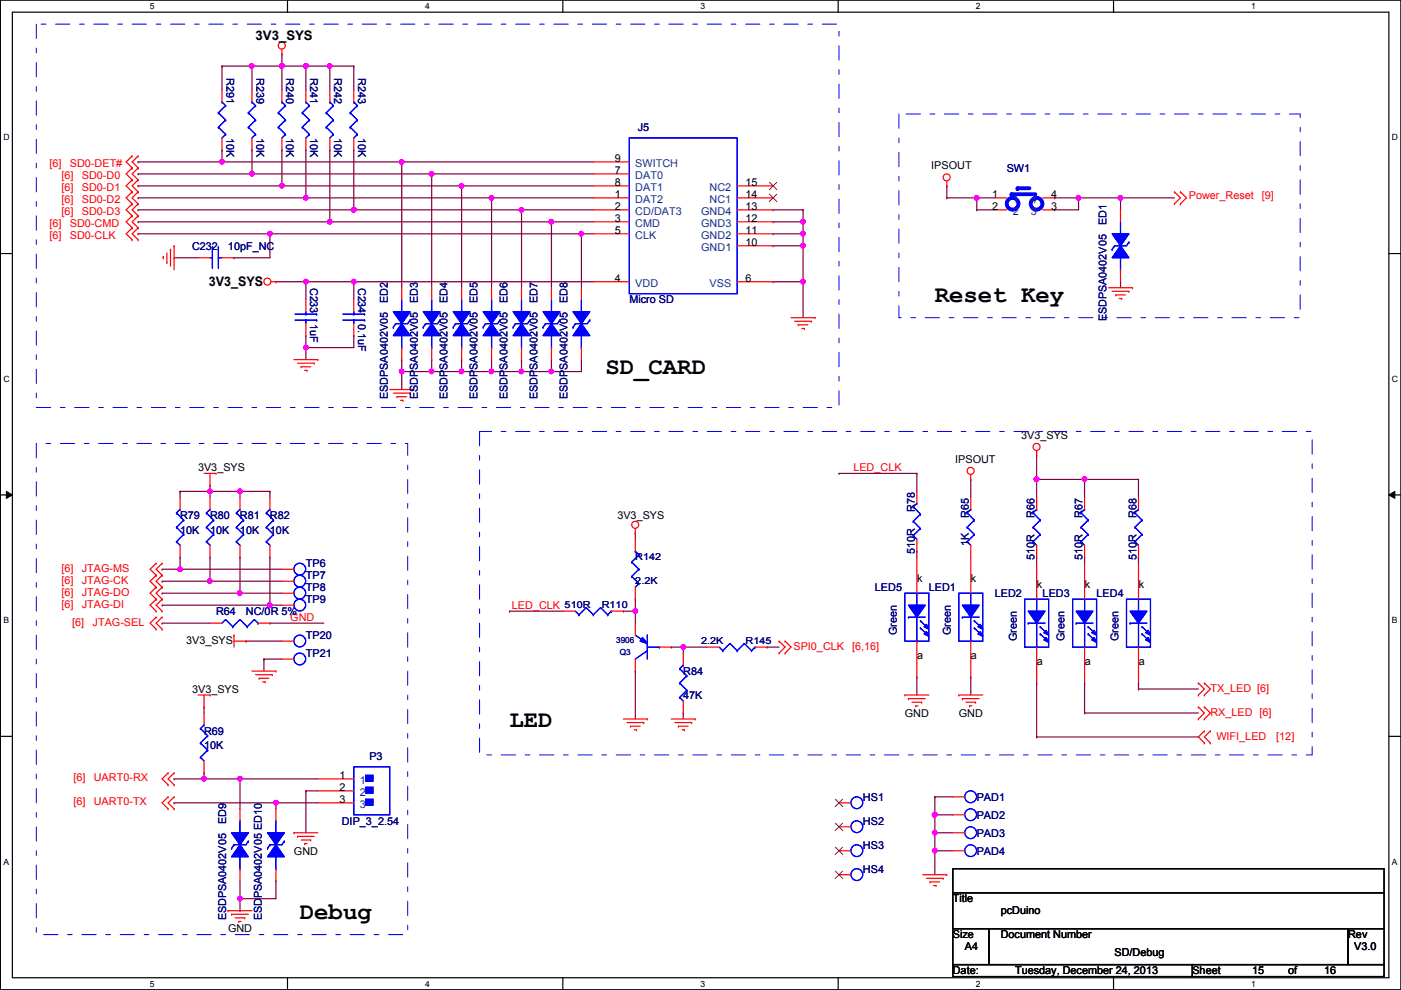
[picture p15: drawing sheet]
<svg xmlns="http://www.w3.org/2000/svg" width="297mm" height="210mm" viewBox="0 0 297 210" stroke-linecap="round" stroke-linejoin="round" font-family="sans-serif">
<defs><g id="words">
<g font-size="5.1">
<text x="198.2" y="64">Reset Key</text>
<text x="128.4" y="79.2">SD_CARD</text>
<text x="108" y="154.2">LED</text>
<text x="63.6" y="194.8">Debug</text>
</g>
<g font-size="2.8">
<text x="54.2" y="8.5">3V3_SYS</text>
<text x="44.3" y="60.6">3V3_SYS</text>
</g>
<g font-size="2.3" fill="#000080">
<text x="48" y="16.6" transform="rotate(90 48 16.6)">R291</text>
<text x="54.4" y="16.6" transform="rotate(90 54.4 16.6)">R239</text>
<text x="60.7" y="16.6" transform="rotate(90 60.7 16.6)">R240</text>
<text x="65.8" y="16.6" transform="rotate(90 65.8 16.6)">R241</text>
<text x="70.9" y="16.6" transform="rotate(90 70.9 16.6)">R242</text>
<text x="75.9" y="16.6" transform="rotate(90 75.9 16.6)">R243</text>
<text x="48" y="29.3" transform="rotate(90 48 29.3)">10K</text>
<text x="54.4" y="29.3" transform="rotate(90 54.4 29.3)">10K</text>
<text x="60.7" y="29.3" transform="rotate(90 60.7 29.3)">10K</text>
<text x="65.8" y="29.3" transform="rotate(90 65.8 29.3)">10K</text>
<text x="70.9" y="29.3" transform="rotate(90 70.9 29.3)">10K</text>
<text x="75.9" y="29.3" transform="rotate(90 75.9 29.3)">10K</text>
<text x="135.2" y="27.8">J5</text>
<text x="213.4" y="36.4">SW1</text>
<text x="234.6" y="47.8" transform="rotate(-90 234.6 47.8)">ED1</text>
<text x="40.7" y="52.9">C232</text>
<text x="48.3" y="52.9">10pF_NC</text>
<text x="65.8" y="61" transform="rotate(90 65.8 61)">C233</text>
<text x="75.9" y="61" transform="rotate(90 75.9 61)">C234</text>
<text x="82.2" y="64.3" transform="rotate(-90 82.2 64.3)">ED2</text>
<text x="88.6" y="64.3" transform="rotate(-90 88.6 64.3)">ED3</text>
<text x="94.9" y="64.3" transform="rotate(-90 94.9 64.3)">ED4</text>
<text x="101.3" y="64.3" transform="rotate(-90 101.3 64.3)">ED5</text>
<text x="107.6" y="64.3" transform="rotate(-90 107.6 64.3)">ED6</text>
<text x="114" y="64.3" transform="rotate(-90 114 64.3)">ED7</text>
<text x="120.3" y="64.3" transform="rotate(-90 120.3 64.3)">ED8</text>
<text x="133.4" y="64.3">Micro SD</text>
<text x="65.8" y="68.6" transform="rotate(90 65.8 68.6)">1uF</text>
<text x="75.9" y="68.6" transform="rotate(90 75.9 68.6)">0.1uF</text>
<text x="234.6" y="68.1" transform="rotate(-90 234.6 68.1)">ESDPSA0402V05</text>
<text x="82.2" y="84.6" transform="rotate(-90 82.2 84.6)">ESDPSA0402V05</text>
<text x="88.6" y="84.6" transform="rotate(-90 88.6 84.6)">ESDPSA0402V05</text>
<text x="94.9" y="84.6" transform="rotate(-90 94.9 84.6)">ESDPSA0402V05</text>
<text x="101.3" y="84.6" transform="rotate(-90 101.3 84.6)">ESDPSA0402V05</text>
<text x="107.6" y="84.6" transform="rotate(-90 107.6 84.6)">ESDPSA0402V05</text>
<text x="114" y="84.6" transform="rotate(-90 114 84.6)">ESDPSA0402V05</text>
<text x="120.3" y="84.6" transform="rotate(-90 120.3 84.6)">ESDPSA0402V05</text>
<text x="38.2" y="110.1">R79</text>
<text x="38.2" y="113.1">10K</text>
<text x="44.5" y="110.1">R80</text>
<text x="44.5" y="113.1">10K</text>
<text x="50.9" y="110.1">R81</text>
<text x="50.9" y="113.1">10K</text>
<text x="57.2" y="110.1">R82</text>
<text x="57.2" y="113.1">10K</text>
<text x="194" y="108.5" transform="rotate(-90 194 108.5)">R78</text>
<text x="205.4" y="109.8" transform="rotate(-90 205.4 109.8)">R65</text>
<text x="219.4" y="109.8" transform="rotate(-90 219.4 109.8)">R66</text>
<text x="229.5" y="109.8" transform="rotate(-90 229.5 109.8)">R67</text>
<text x="241" y="109.8" transform="rotate(-90 241 109.8)">R68</text>
<text x="194" y="117.4" transform="rotate(-90 194 117.4)">510R</text>
<text x="205.4" y="115.9" transform="rotate(-90 205.4 115.9)">1K</text>
<text x="219.4" y="118.7" transform="rotate(-90 219.4 118.7)">510R</text>
<text x="229.5" y="118.7" transform="rotate(-90 229.5 118.7)">510R</text>
<text x="241" y="118.7" transform="rotate(-90 241 118.7)">510R</text>
<text x="64.9" y="125.3">TP8</text>
<text x="64.9" y="122.8">TP7</text>
<text x="64.9" y="120.2">TP6</text>
<text x="185.5" y="125.3">LED5</text>
<text x="196.9" y="125.3">LED1</text>
<text x="45.8" y="130.4">R64</text>
<text x="52.2" y="130.4">NC/0R 5%</text>
<text x="64.9" y="127.8">TP9</text>
<text x="210.9" y="126.6">LED2</text>
<text x="221.1" y="126.6">LED3</text>
<text x="232.5" y="126.6">LED4</text>
<text x="64.9" y="135.5">TP20</text>
<text x="190.2" y="134.7" transform="rotate(-90 190.2 134.7)">Green</text>
<text x="201.6" y="134.7" transform="rotate(-90 201.6 134.7)">Green</text>
<text x="215.6" y="135.9" transform="rotate(-90 215.6 135.9)">Green</text>
<text x="225.7" y="135.9" transform="rotate(-90 225.7 135.9)">Green</text>
<text x="237.1" y="135.9" transform="rotate(-90 237.1 135.9)">Green</text>
<text x="64.9" y="139.3">TP21</text>
<text x="144.9" y="143.1">R84</text>
<text x="144.9" y="148.2">47K</text>
<text x="43.3" y="155.8">R69</text>
<text x="43.3" y="158.8">10K</text>
<text x="78.3" y="161.1">P3</text>
<text x="183" y="169.8">HS1</text>
<text x="207.1" y="173.6">PAD2</text>
<text x="207.1" y="169.8">PAD1</text>
<text x="47.9" y="174.8" transform="rotate(-90 47.9 174.8)">ED9</text>
<text x="72.5" y="174.8">DIP_3_2.54</text>
<text x="183" y="179.9">HS3</text>
<text x="183" y="174.8">HS2</text>
<text x="207.1" y="177.4">PAD3</text>
<text x="183" y="185">HS4</text>
<text x="207.1" y="181.2">PAD4</text>
<text x="47.9" y="195.1" transform="rotate(-90 47.9 195.1)">ESDPSA0402V05</text>
<text x="55.5" y="195.1" transform="rotate(-90 55.5 195.1)">ESDPSA0402V05 ED10</text>
</g>
<g font-size="2.3" fill="#f00">
<text x="10.5" y="35.4">[6]</text>
<text x="14.8" y="35.4">SD0-DET#</text>
<text x="13" y="37.9">[6]</text>
<text x="13" y="40.5">[6]</text>
<text x="17.4" y="37.9">SD0-D0</text>
<text x="17.4" y="40.5">SD0-D1</text>
<text x="13" y="43">[6]</text>
<text x="13" y="45.6">[6]</text>
<text x="17.4" y="43">SD0-D2</text>
<text x="17.4" y="45.6">SD0-D3</text>
<text x="252" y="42.2">Power_Reset</text>
<text x="267.5" y="42.2">[9]</text>
<text x="10.5" y="48.1">[6]</text>
<text x="10.5" y="50.6">[6]</text>
<text x="14.8" y="48.1">SD0-CMD</text>
<text x="14.8" y="50.6">SD0-CLK</text>
<text x="180.9" y="99.9">LED_CLK</text>
<text x="13" y="123.8">[6]</text>
<text x="13" y="121.2">[6]</text>
<text x="17.4" y="123.8">JTAG-CK</text>
<text x="17.4" y="121.2">JTAG-MS</text>
<text x="13" y="128.9">[6]</text>
<text x="13" y="126.3">[6]</text>
<text x="17.4" y="128.9">JTAG-DI</text>
<text x="17.4" y="126.3">JTAG-DO</text>
<text x="61.5" y="131.6">GND</text>
<text x="108.5" y="129.1">LED_CLK</text>
<text x="15.3" y="132.7">[6]</text>
<text x="19.6" y="132.7">JTAG-SEL</text>
<text x="168.2" y="137.8">SPI0_CLK</text>
<text x="180.7" y="137.8">[6,16]</text>
<text x="256.6" y="146.6">TX_LED [6]</text>
<text x="256.6" y="151.7">RX_LED [6]</text>
<text x="257.9" y="156.8">WIFI_LED</text>
<text x="270.6" y="156.8">[12]</text>
<text x="15.6" y="165.7">[6]</text>
<text x="19.9" y="165.7">UART0-RX</text>
<text x="15.6" y="170.8">[6]</text>
<text x="19.9" y="170.8">UART0-TX</text>
</g>
<g font-size="2.3">
<text x="130.4" y="34.3">9</text>
<text x="197.4" y="35.9">IPSOUT</text>
<text x="130.4" y="41.9">1</text>
<text x="130.4" y="36.8">7</text>
<text x="130.4" y="39.4">8</text>
<text x="158.1" y="41.9">14</text>
<text x="158.1" y="39.4">15</text>
<text x="210.4" y="41.9">1</text>
<text x="222.8" y="41.9">4</text>
<text x="130.4" y="44.4">2</text>
<text x="130.4" y="47">3</text>
<text x="158.1" y="47">12</text>
<text x="158.1" y="44.4">13</text>
<text x="210.4" y="44.4">2</text>
<text x="222.8" y="44.4">3</text>
<text x="130.4" y="49.5">5</text>
<text x="158.1" y="52.1">10</text>
<text x="158.1" y="49.5">11</text>
<text x="130.4" y="59.7">4</text>
<text x="158.1" y="59.7">6</text>
<text x="216.5" y="93">3V3_SYS</text>
<text x="42" y="99.9">3V3_SYS</text>
<text x="202.5" y="98.1">IPSOUT</text>
<text x="130.9" y="110.1">3V3_SYS</text>
<text x="194.4" y="123.5">k</text>
<text x="205.9" y="123.5">k</text>
<text x="219.8" y="124.8">k</text>
<text x="230" y="124.8">k</text>
<text x="241.4" y="124.8">k</text>
<text x="39.5" y="136.5">3V3_SYS</text>
<text x="194.4" y="139.8">a</text>
<text x="205.9" y="139.8">a</text>
<text x="219.8" y="141.1">a</text>
<text x="230" y="141.1">a</text>
<text x="241.4" y="141.1">a</text>
<text x="40.7" y="146.9">3V3_SYS</text>
<text x="191.9" y="152">GND</text>
<text x="203.3" y="152">GND</text>
<text x="72" y="165.1">1</text>
<text x="72" y="167.6">2</text>
<text x="72" y="170.2">3</text>
<text x="62.3" y="181.2">GND</text>
<text x="202" y="191.3">Title</text>
<text x="48.3" y="197.7">GND</text>
<text x="212.2" y="193.9">pcDuino</text>
<text x="202" y="199">Size</text>
<text x="204.6" y="201.5">A4</text>
<text x="212.2" y="199">Document Number</text>
<text x="236.3" y="202.8">SD/Debug</text>
<text x="285.8" y="199">Rev</text>
<text x="287.1" y="201.5">V3.0</text>
<text x="202" y="206.6">Date:</text>
<text x="215.2" y="206.6">Tuesday, December 24, 2013</text>
<text x="252.8" y="206.6">Sheet</text>
<text x="265.5" y="206.6">15</text>
<text x="273.1" y="206.6">of</text>
<text x="280.8" y="206.6">16</text>
</g>
<g font-size="2.3" fill="#004080">
<text x="134.7" y="35.4">SWITCH</text>
<text x="134.7" y="37.9">DAT0</text>
<text x="134.7" y="40.5">DAT1</text>
<text x="150.4" y="40.5">NC2</text>
<text x="134.7" y="43">DAT2</text>
<text x="134.7" y="45.6">CD/DAT3</text>
<text x="148.7" y="45.6">GND4</text>
<text x="150.4" y="43">NC1</text>
<text x="214.7" y="45.6">2</text>
<text x="214.7" y="43">1</text>
<text x="218.5" y="45.6">3</text>
<text x="218.5" y="43">4</text>
<text x="134.7" y="48.1">CMD</text>
<text x="134.7" y="50.6">CLK</text>
<text x="148.7" y="53.2">GND1</text>
<text x="148.7" y="50.6">GND2</text>
<text x="148.7" y="48.1">GND3</text>
<text x="134.7" y="60.8">VDD</text>
<text x="150.4" y="60.8">VSS</text>
<text x="76.3" y="166.2">1</text>
<text x="76.3" y="168.7">2</text>
<text x="76.3" y="171.3">3</text>
</g>
<g font-size="2" fill="#000080">
<text x="134.7" y="118.8">R142</text>
<text x="134.7" y="123.9">2.2K</text>
<text x="119.7" y="128.9">510R</text>
<text x="127.6" y="128.9">R110</text>
<text x="148.7" y="136.6">2.2K</text>
<text x="158.1" y="136.6">R145</text>
</g>
<g font-size="1.8">
<text x="31.8" y="1.9">5</text>
<text x="90.1" y="1.9">4</text>
<text x="148.5" y="1.9">3</text>
<text x="206.9" y="1.9">2</text>
<text x="265.3" y="1.9">1</text>
<text x=".7" y="29.8">D</text>
<text x="295.1" y="29.8">D</text>
<text x=".7" y="80.9">C</text>
<text x="295.1" y="80.9">C</text>
<text x=".7" y="132.1">B</text>
<text x="295.1" y="132.1">B</text>
<text x=".7" y="183.3">A</text>
<text x="295.1" y="183.3">A</text>
<text x="31.8" y="209.2">5</text>
<text x="90.1" y="209.2">4</text>
<text x="148.5" y="209.2">3</text>
<text x="206.9" y="209.2">2</text>
<text x="265.3" y="209.2">1</text>
</g>
<g font-size="1.8" fill="#000080">
<text x="130.6" y="136.3">3906</text>
<text x="131.4" y="138.8">Q3</text>
</g>
</g></defs>
<path d="M.1 0h296.9v209.8h-296.9zM2.6 2.6h291.9v204.7h-291.9z" fill="none" stroke="#000" stroke-width=".25"/>
<g fill="#fff">
<path d="M31.8 .3h1v2h-1z"/>
<path d="M31.8 207.6h1v1.9h-1z"/>
</g>
<path d="M61 0v2.6M61 207.3v2.5" fill="none" stroke="#000" stroke-width=".25"/>
<g fill="#fff">
<path d="M90.1 .3h1v2h-1z"/>
<path d="M90.1 207.6h1v1.9h-1z"/>
</g>
<path d="M119.3 0v2.6M119.3 207.3v2.5" fill="none" stroke="#000" stroke-width=".25"/>
<g fill="#fff">
<path d="M148.5 .3h1v2h-1z"/>
<path d="M148.5 207.6h1v1.9h-1z"/>
</g>
<path d="M177.7 0v2.6M177.7 207.3v2.5" fill="none" stroke="#000" stroke-width=".25"/>
<g fill="#fff">
<path d="M206.9 .3h1v2h-1z"/>
<path d="M206.9 207.6h1v1.9h-1z"/>
</g>
<path d="M236.1 0v2.6M236.1 207.3v2.5" fill="none" stroke="#000" stroke-width=".25"/>
<g fill="#fff">
<path d="M265.3 .3h.9v2h-.9z"/>
<path d="M265.3 207.6h.9v1.9h-.9z"/>
<path d="M.7 28.2h1.3v1.9h-1.3z"/>
<path d="M295.1 28.2h1.3v1.9h-1.3z"/>
<path d="M.7 79.3h1.3v2h-1.3z"/>
<path d="M295.1 79.3h1.3v2h-1.3z"/>
</g>
<path d="M.1 53.8h2.5M294.5 53.8h2.5" fill="none" stroke="#000" stroke-width=".25"/>
<g fill="#fff">
<path d="M.7 130.5h1.2v2h-1.2z"/>
<path d="M295.1 130.5h1.2v2h-1.2z"/>
</g>
<path d="M.1 104.9h2.5M294.5 104.9h2.5" fill="none" stroke="#000" stroke-width=".25"/>
<path d="M1.4 104.2l1.2 .7-1.2 .8zM294.5 104.9l1.2-.7v1.5z" fill="#000"/>
<path d="M1.4 104.2l1.2 .7-1.2 .8zM294.5 104.9l1.2-.7v1.5z" fill="none" stroke="#000" stroke-width=".21"/>
<g fill="#fff">
<path d="M.7 181.7h1.2v2h-1.2z"/>
<path d="M295.1 181.7h1.2v2h-1.2z"/>
</g>
<path d="M.1 156.1h2.5M294.5 156.1h2.5" fill="none" stroke="#000" stroke-width=".25"/>
<g fill="none" stroke="#800040" stroke-width=".25">
<path d="M200.7 42h.1M200.7 42h6.4M223.6 44.5h.1M228.7 42h.1M228.7 42v2.5h-5.1M237.6 42h.1M237.6 42h11.4M110.6 78.8h.1M116.9 76.2h.1M116.9 76.2v2.6h-6.3M38.2 118.2h.1M38.2 118.2v2.5h-3.8"/>
<path d="M44.5 118.2h.1M44.5 118.2v5M50.9 118.2h.1M50.9 118.2v7.6M57.2 118.2h.1M57.2 118.2v10.1M34.4 120.7h.1"/>
</g>
<circle cx="110.5" cy="78.8" r=".49" fill="#f0f"/>
<circle cx="110.5" cy="78.8" r=".49" fill="none" stroke="#f0f" stroke-width=".25"/>
<path d="M38.2 104.2h.1M38.2 104.2v1.3M44.5 104.2h.1M44.5 104.2v1.3M44.5 104.2h6.4M50.9 104.2h.1M50.9 104.2v1.3" fill="none" stroke="#800040" stroke-width=".25"/>
<circle cx="44.5" cy="104.2" r=".49" fill="#f0f"/>
<circle cx="44.5" cy="104.2" r=".49" fill="none" stroke="#f0f" stroke-width=".25"/>
<path d="M50.9 104.2h.1M50.9 104.2h6.3M57.2 104.2h.1M57.2 104.2v1.3" fill="none" stroke="#800040" stroke-width=".25"/>
<circle cx="50.9" cy="104.2" r=".49" fill="#f0f"/>
<circle cx="50.9" cy="104.2" r=".49" fill="none" stroke="#f0f" stroke-width=".25"/>
<path d="M144.9 137.2h.1M144.9 137.2v1.3" fill="none" stroke="#800040" stroke-width=".25"/>
<circle cx="144.8" cy="137.2" r=".49" fill="#f0f"/>
<circle cx="144.8" cy="137.2" r=".49" fill="none" stroke="#f0f" stroke-width=".25"/>
<path d="M132.2 129.6h.1M132.2 129.6h2.5M142.3 137.2h.1M142.3 137.2h2.6M144.9 151.2h.1M144.9 151.2v1.2" fill="none" stroke="#800040" stroke-width=".25"/>
<circle cx="134.7" cy="129.6" r=".49" fill="#f0f"/>
<circle cx="134.7" cy="129.6" r=".49" fill="none" stroke="#f0f" stroke-width=".25"/>
<g fill="none" stroke="#800040" stroke-width=".25">
<path d="M116.9 78.8h.1M123.3 76.2h.1M123.3 76.2v2.6h-6.4M134.7 113.1h.1M134.7 113.1v1.2M108 129.6h.1M108 129.6h11.5M134.7 127h.1M134.7 129.6h.1M134.7 127v5.1M144.9 137.2h.1M144.9 137.2h5"/>
<path d="M162.6 137.2h.1M162.6 137.2h2.6M134.7 142.3h.1M134.7 142.3v10.1"/>
</g>
<circle cx="116.9" cy="78.8" r=".49" fill="#f0f"/>
<circle cx="116.9" cy="78.8" r=".49" fill="none" stroke="#f0f" stroke-width=".25"/>
<path d="M85.2 76.2h.1M85.2 78.8h.1M85.2 76.2v2.6M91.5 76.2h.1M91.5 76.2v2.6h-6.3" fill="none" stroke="#800040" stroke-width=".25"/>
<circle cx="85.1" cy="78.8" r=".49" fill="#f0f"/>
<circle cx="85.1" cy="78.8" r=".49" fill="none" stroke="#f0f" stroke-width=".25"/>
<path d="M97.9 76.2h.1M97.9 78.8h.1M97.9 76.2v2.6M97.9 78.8h6.3" fill="none" stroke="#800040" stroke-width=".25"/>
<circle cx="97.8" cy="78.8" r=".49" fill="#f0f"/>
<circle cx="97.8" cy="78.8" r=".49" fill="none" stroke="#f0f" stroke-width=".25"/>
<path d="M104.2 76.2h.1M104.2 78.8h.1M104.2 76.2v2.6M104.2 78.8h6.4" fill="none" stroke="#800040" stroke-width=".25"/>
<circle cx="104.2" cy="78.8" r=".49" fill="#f0f"/>
<circle cx="104.2" cy="78.8" r=".49" fill="none" stroke="#f0f" stroke-width=".25"/>
<path d="M47.1 34.3h.1M47.1 34.3h38.1M85.2 34.3h.1M85.2 34.3v26.7M110.6 76.2h.1M110.6 76.2v2.6" fill="none" stroke="#800040" stroke-width=".25"/>
<circle cx="47" cy="34.3" r=".49" fill="#f0f"/>
<circle cx="47" cy="34.3" r=".49" fill="none" stroke="#f0f" stroke-width=".25"/>
<path d="M91.5 36.9h.1M91.5 36.9v24.1" fill="none" stroke="#800040" stroke-width=".25"/>
<circle cx="91.5" cy="36.8" r=".49" fill="#f0f"/>
<circle cx="91.5" cy="36.8" r=".49" fill="none" stroke="#f0f" stroke-width=".25"/>
<path d="M53.4 36.9h.1M53.4 36.9h38.1M59.8 39.4h.1M59.8 39.4h38.1M97.9 39.4h.1M97.9 39.4v21.6M104.2 42h.1M104.2 42v19" fill="none" stroke="#800040" stroke-width=".25"/>
<circle cx="104.2" cy="41.9" r=".49" fill="#f0f"/>
<circle cx="104.2" cy="41.9" r=".49" fill="none" stroke="#f0f" stroke-width=".25"/>
<path d="M64.9 42h.1M64.9 42h39.3" fill="none" stroke="#800040" stroke-width=".25"/>
<circle cx="64.8" cy="41.9" r=".49" fill="#f0f"/>
<circle cx="64.8" cy="41.9" r=".49" fill="none" stroke="#f0f" stroke-width=".25"/>
<path d="M75 44.5h.1M75 44.5h35.6M110.6 44.5h.1M110.6 44.5v16.5M198.2 169h.1M198.2 172.8h.1M198.2 169h3.8M198.2 169v3.8M198.2 172.8h3.8" fill="none" stroke="#800040" stroke-width=".25"/>
<circle cx="198.2" cy="172.7" r=".49" fill="#f0f"/>
<circle cx="198.2" cy="172.7" r=".49" fill="none" stroke="#f0f" stroke-width=".25"/>
<path d="M198.2 172.8h.1M198.2 172.8v3.8" fill="none" stroke="#800040" stroke-width=".25"/>
<circle cx="198.2" cy="172.7" r=".49" fill="#f0f"/>
<circle cx="198.2" cy="172.7" r=".49" fill="none" stroke="#f0f" stroke-width=".25"/>
<path d="M198.2 176.6h.1M198.2 176.6h3.8M198.2 180.4h.1M198.2 180.4v5.1" fill="none" stroke="#800040" stroke-width=".25"/>
<circle cx="198.2" cy="180.4" r=".49" fill="#f0f"/>
<circle cx="198.2" cy="180.4" r=".49" fill="none" stroke="#f0f" stroke-width=".25"/>
<path d="M198.2 176.6h.1M198.2 176.6v3.8M198.2 180.4h.1M198.2 180.4h3.8" fill="none" stroke="#800040" stroke-width=".25"/>
<circle cx="198.2" cy="176.5" r=".49" fill="#f0f"/>
<circle cx="198.2" cy="176.5" r=".49" fill="none" stroke="#f0f" stroke-width=".25"/>
<path d="M116.9 47h.1M116.9 47v14" fill="none" stroke="#800040" stroke-width=".25"/>
<circle cx="116.9" cy="47" r=".49" fill="#f0f"/>
<circle cx="116.9" cy="47" r=".49" fill="none" stroke="#f0f" stroke-width=".25"/>
<path d="M69.9 47h.1M69.9 47h47" fill="none" stroke="#800040" stroke-width=".25"/>
<circle cx="69.9" cy="47" r=".49" fill="#f0f"/>
<circle cx="69.9" cy="47" r=".49" fill="none" stroke="#f0f" stroke-width=".25"/>
<path d="M123.3 49.6h.1M123.3 49.6v11.4" fill="none" stroke="#800040" stroke-width=".25"/>
<circle cx="123.2" cy="49.5" r=".49" fill="#f0f"/>
<circle cx="123.2" cy="49.5" r=".49" fill="none" stroke="#f0f" stroke-width=".25"/>
<path d="M57.2 49.6h.1M57.2 49.6h66.1" fill="none" stroke="#800040" stroke-width=".25"/>
<circle cx="57.2" cy="49.5" r=".49" fill="#f0f"/>
<circle cx="57.2" cy="49.5" r=".49" fill="none" stroke="#f0f" stroke-width=".25"/>
<g fill="none" stroke="#800040" stroke-width=".25">
<path d="M36.9 54.7h.1M36.9 54.7h5.1M237.6 59.7h.1M237.6 59.7v1.3M177.9 100.4h.1M177.9 100.4h16.5M194.4 100.4h.1M194.4 100.4v3.8M205.8 101.6h.1M205.8 101.6v3.9M230 101.6h.1M230 101.6h11.4"/>
<path d="M241.4 118.2h.1M241.4 118.2v1.2M34.4 128.3h.1M34.4 123.2h.1M34.4 125.8h.1M34.4 128.3h22.8M34.4 123.2h10.1M34.4 125.8h16.5M194.4 143.6h.1M194.4 143.6v3.8M205.8 143.6h.1M205.8 143.6v3.8"/>
</g>
<circle cx="229.9" cy="101.6" r=".49" fill="#f0f"/>
<circle cx="229.9" cy="101.6" r=".49" fill="none" stroke="#f0f" stroke-width=".25"/>
<path d="M237.6 42h.1M237.6 42v2.5M219.8 96.6h.1M219.8 96.6v5" fill="none" stroke="#800040" stroke-width=".25"/>
<circle cx="237.5" cy="41.9" r=".49" fill="#f0f"/>
<circle cx="237.5" cy="41.9" r=".49" fill="none" stroke="#f0f" stroke-width=".25"/>
<path d="M228.7 42h.1M228.7 42h8.9" fill="none" stroke="#800040" stroke-width=".25"/>
<circle cx="228.7" cy="41.9" r=".49" fill="#f0f"/>
<circle cx="228.7" cy="41.9" r=".49" fill="none" stroke="#f0f" stroke-width=".25"/>
<path d="M219.8 118.2h.1M219.8 101.6h.1M219.8 101.6v3.9M219.8 118.2v1.2M230 118.2h.1M230 118.2v1.2" fill="none" stroke="#800040" stroke-width=".25"/>
<circle cx="219.8" cy="101.6" r=".49" fill="#f0f"/>
<circle cx="219.8" cy="101.6" r=".49" fill="none" stroke="#f0f" stroke-width=".25"/>
<g fill="none" stroke="#800040" stroke-width=".25">
<path d="M170.3 52.1h.1M170.3 52.1v7.6M75 71.2h.1M75 71.2v2.5M194.4 116.9h.1M194.4 116.9v1.3M230 101.6h.1M230 101.6v3.9M241.4 101.6h.1M241.4 101.6v3.9M219.8 144.8h.1M219.8 156.3h.1"/>
<path d="M219.8 144.8v11.5M219.8 156.3h34.3M230 144.8h.1M230 151.2h.1M230 144.8v6.4M230 151.2h24.1M241.4 144.8h.1M241.4 146.1h.1M241.4 144.8v1.3M241.4 146.1h12.7"/>
</g>
<circle cx="170.2" cy="52.1" r=".49" fill="#f0f"/>
<circle cx="170.2" cy="52.1" r=".49" fill="none" stroke="#f0f" stroke-width=".25"/>
<path d="M47.1 31.8h.1M47.1 31.8v2.5M85.2 34.3h.1M85.2 34.3h40.6" fill="none" stroke="#800040" stroke-width=".25"/>
<circle cx="85.1" cy="34.3" r=".49" fill="#f0f"/>
<circle cx="85.1" cy="34.3" r=".49" fill="none" stroke="#f0f" stroke-width=".25"/>
<path d="M59.8 11.5h.1M59.8 11.5v2.5M69.9 14h.1M69.9 14h5.1" fill="none" stroke="#800040" stroke-width=".25"/>
<circle cx="69.9" cy="14" r=".49" fill="#f0f"/>
<circle cx="69.9" cy="14" r=".49" fill="none" stroke="#f0f" stroke-width=".25"/>
<path d="M75 31.8h.1M75 31.8v12.7M123.3 49.6h.1M123.3 49.6h2.5" fill="none" stroke="#800040" stroke-width=".25"/>
<circle cx="75" cy="44.5" r=".49" fill="#f0f"/>
<circle cx="75" cy="44.5" r=".49" fill="none" stroke="#f0f" stroke-width=".25"/>
<path d="M110.6 44.5h.1M110.6 44.5h15.2" fill="none" stroke="#800040" stroke-width=".25"/>
<circle cx="110.5" cy="44.5" r=".49" fill="#f0f"/>
<circle cx="110.5" cy="44.5" r=".49" fill="none" stroke="#f0f" stroke-width=".25"/>
<path d="M53.4 31.8h.1M53.4 31.8v5.1M69.9 31.8h.1M69.9 31.8v15.2M91.5 36.9h.1M91.5 36.9h34.3M97.9 39.4h.1M97.9 39.4h27.9M49.6 54.7h.1M49.6 54.7h7.6M116.9 47h.1M116.9 47h8.9" fill="none" stroke="#800040" stroke-width=".25"/>
<circle cx="97.8" cy="39.4" r=".49" fill="#f0f"/>
<circle cx="97.8" cy="39.4" r=".49" fill="none" stroke="#f0f" stroke-width=".25"/>
<path d="M59.8 31.8h.1M59.8 31.8v7.6M75 59.7h.1M75 59.7h50.8" fill="none" stroke="#800040" stroke-width=".25"/>
<circle cx="59.7" cy="39.4" r=".49" fill="#f0f"/>
<circle cx="59.7" cy="39.4" r=".49" fill="none" stroke="#f0f" stroke-width=".25"/>
<path d="M29.3 36.9h.1M29.3 36.9h24.1M64.9 31.8h.1M64.9 31.8v10.2M104.2 42h.1M104.2 42h21.6" fill="none" stroke="#800040" stroke-width=".25"/>
<circle cx="53.4" cy="36.8" r=".49" fill="#f0f"/>
<circle cx="53.4" cy="36.8" r=".49" fill="none" stroke="#f0f" stroke-width=".25"/>
<path d="M29.3 39.4h.1M29.3 39.4h30.5M29.3 42h.1M29.3 44.5h.1M29.3 42h35.6M29.3 44.5h45.7" fill="none" stroke="#800040" stroke-width=".25"/>
<circle cx="75" cy="44.5" r=".49" fill="#f0f"/>
<circle cx="75" cy="44.5" r=".49" fill="none" stroke="#f0f" stroke-width=".25"/>
<path d="M53.4 14h.1M53.4 14v5.1M59.8 14h.1M59.8 14v5.1M29.3 47h.1M29.3 49.6h.1M29.3 47h40.6M29.3 49.6h27.9" fill="none" stroke="#800040" stroke-width=".25"/>
<circle cx="59.7" cy="14" r=".49" fill="#f0f"/>
<circle cx="59.7" cy="14" r=".49" fill="none" stroke="#f0f" stroke-width=".25"/>
<path d="M57.2 49.6h.1M57.2 49.6v5.1M58.5 59.7h.1M58.5 59.7h6.4M64.9 73.7h.1M64.9 73.7v2.5" fill="none" stroke="#800040" stroke-width=".25"/>
<circle cx="64.8" cy="59.7" r=".49" fill="#f0f"/>
<circle cx="64.8" cy="59.7" r=".49" fill="none" stroke="#f0f" stroke-width=".25"/>
<path d="M75 14h.1M75 14v5.1M75 59.7h.1M75 59.7v3.8" fill="none" stroke="#800040" stroke-width=".25"/>
<circle cx="75" cy="59.7" r=".49" fill="#f0f"/>
<circle cx="75" cy="59.7" r=".49" fill="none" stroke="#f0f" stroke-width=".25"/>
<path d="M47.1 14h.1M47.1 14v5.1M47.1 14h6.3M64.9 59.7h.1M64.9 59.7v3.8M163.9 44.5h.1M163.9 44.5h6.4M170.3 47h.1M170.3 47v2.6" fill="none" stroke="#800040" stroke-width=".25"/>
<circle cx="170.2" cy="47" r=".49" fill="#f0f"/>
<circle cx="170.2" cy="47" r=".49" fill="none" stroke="#f0f" stroke-width=".25"/>
<path d="M163.9 49.6h.1M163.9 49.6h6.4M170.3 59.7h.1M170.3 59.7v7.7" fill="none" stroke="#800040" stroke-width=".25"/>
<circle cx="170.2" cy="59.7" r=".49" fill="#f0f"/>
<circle cx="170.2" cy="59.7" r=".49" fill="none" stroke="#f0f" stroke-width=".25"/>
<path d="M163.9 59.7h.1M163.9 47h.1M163.9 52.1h.1M163.9 59.7h6.4M170.3 44.5h.1M170.3 49.6h.1M170.3 44.5v2.5h-6.4M170.3 49.6v2.5h-6.4" fill="none" stroke="#800040" stroke-width=".25"/>
<circle cx="170.2" cy="49.5" r=".49" fill="#f0f"/>
<circle cx="170.2" cy="49.5" r=".49" fill="none" stroke="#f0f" stroke-width=".25"/>
<path d="M64.9 14h.1M64.9 14v5.1M64.9 59.7h.1M64.9 59.7h10.1" fill="none" stroke="#800040" stroke-width=".25"/>
<circle cx="64.8" cy="14" r=".49" fill="#f0f"/>
<circle cx="64.8" cy="14" r=".49" fill="none" stroke="#f0f" stroke-width=".25"/>
<path d="M69.9 14h.1M69.9 14v5.1M64.9 71.2h.1M64.9 71.2v2.5M50.9 165.1h.1M50.9 165.1h16.5M58.5 170.2h.1M58.5 170.2h8.9" fill="none" stroke="#800040" stroke-width=".25"/>
<circle cx="58.5" cy="170.2" r=".49" fill="#f0f"/>
<circle cx="58.5" cy="170.2" r=".49" fill="none" stroke="#f0f" stroke-width=".25"/>
<path d="M85.2 78.8h.1M85.2 78.8v3.8M50.9 165.1h.1M50.9 165.1v6.4M64.9 167.7h.1M64.9 167.7h2.5M64.9 167.7v8.9" fill="none" stroke="#800040" stroke-width=".25"/>
<circle cx="50.9" cy="165.1" r=".49" fill="#f0f"/>
<circle cx="50.9" cy="165.1" r=".49" fill="none" stroke="#f0f" stroke-width=".25"/>
<path d="M43.3 165.1h.1M43.3 165.1h7.6" fill="none" stroke="#800040" stroke-width=".25"/>
<circle cx="43.2" cy="165.1" r=".49" fill="#f0f"/>
<circle cx="43.2" cy="165.1" r=".49" fill="none" stroke="#f0f" stroke-width=".25"/>
<path d="M223.6 42h.1M223.6 42h5.1M43.3 149.9h.1M43.3 149.9v1.3M36.9 170.2h.1M36.9 170.2h21.6M43.3 163.9h.1M43.3 163.9v1.2M58.5 170.2h.1M58.5 170.2v1.3M50.9 190.5h.1M50.9 186.7v3.8" fill="none" stroke="#800040" stroke-width=".25"/>
<circle cx="50.9" cy="190.5" r=".49" fill="#f0f"/>
<circle cx="50.9" cy="190.5" r=".49" fill="none" stroke="#f0f" stroke-width=".25"/>
<path d="M29.3 34.3h.1M29.3 34.3h17.8M64.9 73.7h.1M64.9 73.7h10.1M36.9 165.1h.1M36.9 165.1h6.4M50.9 190.5h.1M50.9 193.1h.1M50.9 190.5v2.6M58.5 186.7h.1M58.5 186.7v3.8h-7.6" fill="none" stroke="#800040" stroke-width=".25"/>
<circle cx="64.8" cy="73.7" r=".49" fill="#f0f"/>
<circle cx="64.8" cy="73.7" r=".49" fill="none" stroke="#f0f" stroke-width=".25"/>
<path d="M34.4 132.1h.1M34.4 132.1h10.1M50.9 125.8h.1M50.9 125.8h8.9M52.2 135.9h.1M52.2 135.9h7.6M56 139.7h.1M56 139.7h3.8M56 139.7v2.6M57.2 132.1h.1M57.2 132.1h11.5" fill="none" stroke="#800040" stroke-width=".25"/>
<circle cx="50.9" cy="125.7" r=".49" fill="#f0f"/>
<circle cx="50.9" cy="125.7" r=".49" fill="none" stroke="#f0f" stroke-width=".25"/>
<path d="M57.2 128.3h.1M57.2 128.3h2.6" fill="none" stroke="#800040" stroke-width=".25"/>
<circle cx="57.2" cy="128.3" r=".49" fill="#f0f"/>
<circle cx="57.2" cy="128.3" r=".49" fill="none" stroke="#f0f" stroke-width=".25"/>
<path d="M38.2 120.7h.1M38.2 120.7h21.6" fill="none" stroke="#800040" stroke-width=".25"/>
<circle cx="38.2" cy="120.7" r=".49" fill="#f0f"/>
<circle cx="38.2" cy="120.7" r=".49" fill="none" stroke="#f0f" stroke-width=".25"/>
<path d="M44.5 123.2h.1M44.5 123.2h15.3" fill="none" stroke="#800040" stroke-width=".25"/>
<circle cx="44.5" cy="123.2" r=".49" fill="#f0f"/>
<circle cx="44.5" cy="123.2" r=".49" fill="none" stroke="#f0f" stroke-width=".25"/>
<path d="M219.8 101.6h.1M219.8 101.6h10.2" fill="none" stroke="#800040" stroke-width=".25"/>
<circle cx="219.8" cy="101.6" r=".49" fill="#f0f"/>
<circle cx="219.8" cy="101.6" r=".49" fill="none" stroke="#f0f" stroke-width=".25"/>
<path d="M200.7 39.4h.1M200.7 39.4v2.6M207.1 44.5h.1M207.1 42h.1M207.1 44.5h3.8M207.1 42v2.5M207.1 42h3.8" fill="none" stroke="#800040" stroke-width=".25"/>
<circle cx="207.1" cy="41.9" r=".49" fill="#f0f"/>
<circle cx="207.1" cy="41.9" r=".49" fill="none" stroke="#f0f" stroke-width=".25"/>
<path d="M91.5 78.8h.1M91.5 78.8h6.4" fill="none" stroke="#800040" stroke-width=".25"/>
<circle cx="91.5" cy="78.8" r=".49" fill="#f0f"/>
<circle cx="91.5" cy="78.8" r=".49" fill="none" stroke="#f0f" stroke-width=".25"/>
<path d="M64.9 14h.1M64.9 14h5" fill="none" stroke="#800040" stroke-width=".25"/>
<circle cx="64.8" cy="14" r=".49" fill="#f0f"/>
<circle cx="64.8" cy="14" r=".49" fill="none" stroke="#f0f" stroke-width=".25"/>
<path d="M59.8 14h.1M59.8 14h5.1" fill="none" stroke="#800040" stroke-width=".25"/>
<circle cx="59.7" cy="14" r=".49" fill="#f0f"/>
<circle cx="59.7" cy="14" r=".49" fill="none" stroke="#f0f" stroke-width=".25"/>
<path d="M53.4 14h.1M53.4 14h6.4" fill="none" stroke="#800040" stroke-width=".25"/>
<circle cx="53.4" cy="14" r=".49" fill="#f0f"/>
<circle cx="53.4" cy="14" r=".49" fill="none" stroke="#f0f" stroke-width=".25"/>
<path d="M38.2 104.2h.1M44.5 102.9h.1M44.5 102.9v1.3h-6.3" fill="none" stroke="#800040" stroke-width=".25"/>
<g fill="none" stroke="#f00" stroke-width=".25">
<path d="M59.8 11.5h.1M59.8 10.5v1M28 33.1h.1M28 35.6h.1M28 38.1h.1M28 33.1l-1.2 1.2 1.2 1.3M28 35.6l-1.2 1.3 1.2 1.2M28 38.1l-1.2 1.3 1.2 1.3M29.3 33.1h.1M29.3 35.6h.1M29.3 38.1h.1M29.3 33.1l-1.3 1.2 1.3 1.3"/>
<path d="M29.3 35.6l-1.3 1.3 1.3 1.2M29.3 38.1l-1.3 1.3 1.3 1.3M200.7 39.4h.1M200.7 38.4v1M28 40.7h.1M28 43.2h.1M28 45.8h.1M28 48.3h.1M28 50.8h.1M28 40.7l-1.2 1.3 1.2 1.2M28 43.2l-1.2 1.3 1.2 1.3M28 45.8l-1.2 1.2 1.2 1.3"/>
<path d="M28 48.3l-1.2 1.3 1.2 1.2M29.3 40.7h.1M29.3 43.2h.1M29.3 45.8h.1M29.3 48.3h.1M29.3 50.8h.1M29.3 40.7l-1.3 1.3 1.3 1.2M29.3 43.2l-1.3 1.3 1.3 1.3M29.3 45.8l-1.3 1.2 1.3 1.3M29.3 48.3l-1.3 1.3 1.3 1.2M34.6 54.4h.1M34.6 54.4v.5"/>
<path d="M35.4 55.7h.1M35.4 53.6v2.1M36.1 52.9h.1M36.1 52.9v3.5M36.9 52.1h.1M36.9 52.1v5.1M57.5 59.7h1M58.5 59.7h.1M249 43.2h.1M249 40.7h.1M249 40.7l1.3 1.3-1.3 1.2M250.3 43.2h.1"/>
<path d="M250.3 40.7h.1M250.3 40.7l1.2 1.3-1.2 1.2M62.3 76.2h5.1M63.1 77h3.5M63.8 77.8h.1M63.8 77.8h2.1M64.6 78.5h.5M65.1 78.5h.1M66.6 77h.1M67.4 76.2h.1M167.7 67.4h5.1M168.5 68.1h3.5"/>
<path d="M169.2 68.9h.1M169.2 68.9h2.1M170 69.6h.5M170.5 69.6h.1M172 68.1h.1M172.8 67.4h.1M235 61h5.1M235.8 61.8h3.5M236.6 62.5h.1M236.6 62.5h2M237.3 63.3h.5M237.8 63.3h.1"/>
<path d="M239.3 61.8h.1M240.1 61h.1M82.6 82.6h5.1M83.4 83.4h3.5M84.2 84.1h.1M84.2 84.1h2M84.9 84.9h.5M85.4 84.9h.1M86.9 83.4h.1M87.7 82.6h.1M219.8 96.6h.1M219.8 95.5v1.1"/>
<path d="M33.1 119.4h.1M33.1 119.4l-1.3 1.3 1.3 1.3M34.4 119.4h.1M34.4 119.4l-1.3 1.3 1.3 1.3M43.3 100.4h2.5M44.5 102.9h.1M44.5 100.4v2.5M45.8 100.4h.1M134.7 113.1h.1M134.7 112.1v1M205.8 101.6h.1M205.8 100.6v1"/>
<path d="M33.1 130.9h.1M33.1 133.4h.1M33.1 129.6h.1M33.1 127h.1M33.1 124.5h.1M33.1 122h.1M33.1 130.9l-1.3 1.2 1.3 1.3M33.1 127l-1.3 1.3 1.3 1.3M33.1 124.5l-1.3 1.3 1.3 1.2M33.1 122l-1.3 1.2 1.3 1.3M34.4 130.9h.1M34.4 133.4h.1"/>
<path d="M34.4 129.6h.1M34.4 127h.1M34.4 124.5h.1M34.4 122h.1M34.4 130.9l-1.3 1.2 1.3 1.3M34.4 127l-1.3 1.3 1.3 1.3M34.4 124.5l-1.3 1.3 1.3 1.2M34.4 122l-1.3 1.2 1.3 1.3M49.6 134.7h.1M49.6 135.9h2.6M49.6 134.7v2.5M52.2 135.9h.1"/>
<path d="M165.2 138.5h.1M165.2 135.9h.1M165.2 135.9l1.3 1.3-1.3 1.3M166.5 138.5h.1M166.5 135.9h.1M166.5 135.9l1.2 1.3-1.2 1.3M42 147.4h2.5M43.3 149.9h.1M43.3 147.4v2.5M44.5 147.4h.1M53.4 142.3h5.1M54.2 143h3.5"/>
<path d="M54.9 143.8h.1M54.9 143.8h2.1M55.7 144.6h.5M56.2 144.6h.1M57.7 143h.1M58.5 142.3h.1M132.2 152.4h5M132.9 153.2h3.6M133.7 154h.1M133.7 154h2M134.4 154.7h.6M135 154.7h.1"/>
<path d="M136.5 153.2h.1M137.2 152.4h.1M142.3 152.4h5.1M143.1 153.2h3.5M143.8 154h.1M143.8 154h2.1M144.6 154.7h.5M145.1 154.7h.1M146.6 153.2h.1M147.4 152.4h.1M191.9 147.4h.1M191.9 147.4h5"/>
<path d="M192.6 148.1h.1M192.6 148.1h3.6M193.4 148.9h2M194.1 149.6h.1M194.1 149.6h.5M195.4 148.9h.1M203.3 147.4h.1M203.3 147.4h5.1M204 148.1h.1M204 148.1h3.6M204.8 148.9h2M205.6 149.6h.1"/>
<path d="M205.6 149.6h.5M206.8 148.9h.1M254.1 147.4h.1M254.1 144.8h.1M254.1 152.4h.1M254.1 149.9h.1M254.1 144.8l1.3 1.3-1.3 1.3M254.1 149.9l1.3 1.3-1.3 1.2M255.4 147.4h.1M255.4 144.8h.1M255.4 152.4h.1M255.4 149.9h.1"/>
<path d="M255.4 157.5h.1M255.4 155h.1M255.4 144.8l1.2 1.3-1.2 1.3M255.4 149.9l1.2 1.3-1.2 1.2M255.4 155l-1.3 1.3 1.3 1.2M256.6 155h.1M256.6 157.5h.1M256.6 155l-1.2 1.3 1.2 1.2M35.6 166.4h.1M35.6 163.9h.1M35.6 171.5h.1M35.6 169h.1"/>
<path d="M35.6 163.9l-1.2 1.2 1.2 1.3M35.6 169l-1.2 1.2 1.2 1.3M36.9 166.4h.1M36.9 163.9h.1M36.9 171.5h.1M36.9 169h.1M36.9 163.9l-1.3 1.2 1.3 1.3M36.9 169l-1.3 1.2 1.3 1.3M62.3 176.6h.1M62.3 176.6h5.1M63.1 177.3h.1M63.1 177.3h3.5"/>
<path d="M63.8 178.1h2.1M64.6 178.9h.1M64.6 178.9h.5M65.9 178.1h.1M48.3 193.1h.1M48.3 193.1h5.1M49.1 193.8h.1M49.1 193.8h3.6M49.9 194.6h2M50.6 195.4h.1M50.6 195.4h.5M51.9 194.6h.1"/>
<path d="M195.7 185.5h5M196.4 186.2h3.6M197.2 187h.1M197.2 187h2M197.9 187.7h.6M198.5 187.7h.1M200 186.2h.1M200.7 185.5h.1"/>
<circle cx="59.7" cy="9.7" r=".75"/>
<circle cx="200.7" cy="37.6" r=".75"/>
<circle cx="56.7" cy="59.7" r=".75"/>
<circle cx="205.8" cy="99.8" r=".75"/>
<circle cx="219.8" cy="94.8" r=".75"/>
<circle cx="134.7" cy="111.3" r=".75"/>
</g>
<path d="M202 184.2h91.5v5.1h-91.5zM202 189.3h91.5v7.6h-91.5zM202 196.9h7.6v7.6h-7.6zM209.6 196.9h76.2v7.6h-76.2zM285.8 196.9h7.7v7.6h-7.7zM202 204.5h50.8v2.6h-50.8zM252.8 204.5h40.7v2.6h-40.7z" fill="none" stroke="#000" stroke-width=".25"/>
<path d="M7.7 5.1h170.2v81.3h-170.2zM190.6 24.2h85.1v43.2h-85.1zM7.7 94h78.7v104.2h-78.7zM101.7 91.5h176.5v68.6h-176.5z" fill="none" stroke="#00f" stroke-width=".21" stroke-dasharray="3 2 1 2"/>
<path d="M228.2 132.1h.1M228.2 132.1h3.5M230 129.6h.1M230 137.2h.1M230 127v2.6M230 132.1v5.1" fill="none" stroke="#00f" stroke-width=".25"/>
<path d="M228.2 129.6h3.5l-1.7 2.5z" fill-rule="evenodd" fill="#00f"/>
<path d="M228.2 129.6h3.5l-1.7 2.5z" fill="none" stroke="#00f" stroke-width=".25"/>
<path d="M232 135.2l.5 1-1-.5z" fill-rule="evenodd" fill="#00f"/>
<path d="M232 135.2l.5 1-1-.5z" fill="none" stroke="#00f" stroke-width=".25"/>
<path d="M232 133.6l.5 1.1-1-.5z" fill-rule="evenodd" fill="#00f"/>
<path d="M227.4 127h5.1v10.2h-5.1zM228.2 132.1h.1M228.2 132.1h3.5M230 129.6h.1M230 137.2h.1M230 127v2.6M230 132.1v5.1M230.7 132.9h.1M230.7 134.4h.1M230.7 132.9l1.5 1.5M230.7 134.4l1.5 1.5M232 133.6l.5 1.1-1-.5z" fill="none" stroke="#00f" stroke-width=".25"/>
<path d="M228.2 129.6h3.5l-1.7 2.5z" fill-rule="evenodd" fill="#00f"/>
<path d="M228.2 129.6h3.5l-1.7 2.5z" fill="none" stroke="#00f" stroke-width=".25"/>
<path d="M232 135.2l.5 1-1-.5z" fill-rule="evenodd" fill="#00f"/>
<path d="M232 135.2l.5 1-1-.5z" fill="none" stroke="#00f" stroke-width=".25"/>
<path d="M232 133.6l.5 1.1-1-.5z" fill-rule="evenodd" fill="#00f"/>
<path d="M227.4 127h5.1v10.2h-5.1zM230.7 132.9h.1M230.7 134.4h.1M230.7 132.9l1.5 1.5M230.7 134.4l1.5 1.5M232 133.6l.5 1.1-1-.5z" fill="none" stroke="#00f" stroke-width=".25"/>
<path d="M230 119.4v7.6M230 137.2v7.6" fill="none" stroke="#f00" stroke-width=".25"/>
<path d="M77.6 164.4h1.5v1.3h-1.5z" fill-rule="evenodd" fill="#00f"/>
<path d="M77.6 164.4h1.5v1.3h-1.5z" fill="none" stroke="#00f" stroke-width=".25"/>
<path d="M77.6 166.9h1.5v1.3h-1.5z" fill-rule="evenodd" fill="#00f"/>
<path d="M77.6 166.9h1.5v1.3h-1.5z" fill="none" stroke="#00f" stroke-width=".25"/>
<path d="M77.6 169.5h1.5v1.2h-1.5z" fill-rule="evenodd" fill="#00f"/>
<path d="M75 162.6h7.6v10.2h-7.6zM77.6 169.5h1.5v1.2h-1.5z" fill="none" stroke="#00f" stroke-width=".25"/>
<path d="M77.6 164.4h1.5v1.3h-1.5z" fill-rule="evenodd" fill="#00f"/>
<path d="M77.6 164.4h1.5v1.3h-1.5z" fill="none" stroke="#00f" stroke-width=".25"/>
<path d="M77.6 166.9h1.5v1.3h-1.5z" fill-rule="evenodd" fill="#00f"/>
<path d="M77.6 166.9h1.5v1.3h-1.5z" fill="none" stroke="#00f" stroke-width=".25"/>
<path d="M77.6 169.5h1.5v1.2h-1.5z" fill-rule="evenodd" fill="#00f"/>
<path d="M115.7 68.6h.1M115.7 68.6h2.5M116.9 66.1h.1M116.9 73.7h.1M116.9 63.5v2.6M116.9 71.2v2.5M75 162.6h7.6v10.2h-7.6zM77.6 169.5h1.5v1.2h-1.5z" fill="none" stroke="#00f" stroke-width=".25"/>
<path d="M67.4 165.1h7.6M67.4 167.7h7.6M67.4 170.2h7.6" fill="none" stroke="#f00" stroke-width=".25"/>
<path d="M115.1 66.1h3.6l-1.8 2.5z" fill-rule="evenodd" fill="#00f"/>
<path d="M115.1 66.1h3.6l-1.8 2.5zM115.1 69.4h.1M115.7 68.6l-.6 .8M118.7 67.9h.1M118.7 67.9l-.5 .7" fill="none" stroke="#00f" stroke-width=".25"/>
<path d="M116.9 68.6l1.8 2.6h-3.6z" fill-rule="evenodd" fill="#00f"/>
<path d="M115.7 68.6h.1M115.7 68.6h2.5M116.9 68.6l1.8 2.6h-3.6zM116.9 66.1h.1M116.9 73.7h.1M116.9 63.5v2.6M116.9 71.2v2.5" fill="none" stroke="#00f" stroke-width=".25"/>
<path d="M115.1 66.1h3.6l-1.8 2.5z" fill-rule="evenodd" fill="#00f"/>
<path d="M115.1 66.1h3.6l-1.8 2.5zM115.1 69.4h.1M115.7 68.6l-.6 .8M118.7 67.9h.1M118.7 67.9l-.5 .7" fill="none" stroke="#00f" stroke-width=".25"/>
<path d="M116.9 68.6l1.8 2.6h-3.6z" fill-rule="evenodd" fill="#00f"/>
<g fill="none" stroke="#00f" stroke-width=".25">
<path d="M116.9 68.6l1.8 2.6h-3.6zM134.7 134.7l2.5 1.7M137.2 138h.1M137.2 136.4h.1M137.2 134.7h.1M137.2 138l-2.5 1.7M137.2 134.7v5M137.2 137.2h2.6M139.8 137.2h.1"/>
<circle cx="181.7" cy="180.4" r="1.25"/>
</g>
<path d="M116.9 61v2.5M116.9 73.7v2.5M177.9 180.4h2.5" fill="none" stroke="#f00" stroke-width=".25"/>
<path d="M177.1 179.6l1.6 1.6M178.6 179.6l-1.5 1.6" fill="none" stroke="#804000" stroke-width=".21"/>
<path d="M136.2 135.2l1 1.2-1.5-.5z" fill="#00f"/>
<path d="M134.7 134.7l2.5 1.7M136.2 135.2l1 1.2-1.5-.5zM137.2 138h.1M137.2 136.4h.1M137.2 134.7h.1M137.2 138l-2.5 1.7M137.2 134.7v5M137.2 137.2h2.6M139.8 137.2h.1" fill="none" stroke="#00f" stroke-width=".25"/>
<path d="M136.2 135.2l1 1.2-1.5-.5z" fill="#00f"/>
<g fill="none" stroke="#00f" stroke-width=".25">
<path d="M56.5 114.9h.1M56.5 111.8h.1M56.5 108.8h.1M56.5 114.9l.7 .7M56.5 111.8l1.5 1.5M56.5 108.8l1.5 1.5M57.2 108h.1M57.2 108l-.7 .8M58 113.3h.1M58 110.3h.1M58 113.3l-1.5 1.6M58 110.3l-1.5 1.5"/>
<path d="M133.9 119.2h.1M133.9 119.2l1.6 1.5M134.7 116.9h.1M134.7 116.9l.8 .7M135.5 117.6h.1M135.5 117.6l-1.6 1.6M229.2 114.9h.1M229.2 111.8h.1M229.2 108.8h.1M229.2 114.9l.8 .7M229.2 111.8l1.5 1.5M229.2 108.8l1.5 1.5"/>
<path d="M230 108h.1M230 108l-.8 .8M230.7 113.3h.1M230.7 110.3h.1M230.7 113.3l-1.5 1.6M230.7 110.3l-1.5 1.5M133.9 122.2h.1M133.9 122.2l1.6 1.5M135.5 123.7h.1M135.5 120.7h.1M135.5 123.7l-.8 .8M135.5 120.7l-1.6 1.5"/>
<path d="M136.2 135.2l1 1.2-1.5-.5zM49.6 179.1h.1M49.6 179.1h2.6M50.9 176.6h.1M50.9 174v2.6M50.9 184.2h.1M50.9 181.7v2.5"/>
<circle cx="181.7" cy="175.3" r="1.25"/>
<circle cx="205.8" cy="172.7" r="1.25"/>
</g>
<path d="M57.2 105.5v2.5M57.2 115.6v2.6M134.7 114.3v2.6M230 105.5v2.5M230 115.6v2.6M134.7 124.5v2.5M134.7 132.1v2.6M134.7 139.7v2.6M139.8 137.2h2.5M177.9 175.3h2.5M202 172.8h2.6" fill="none" stroke="#f00" stroke-width=".25"/>
<path d="M177.1 174.5l1.6 1.6M178.6 174.5l-1.5 1.6" fill="none" stroke="#804000" stroke-width=".21"/>
<path d="M49.1 176.6h3.6l-1.8 2.5z" fill-rule="evenodd" fill="#00f"/>
<path d="M49.1 176.6h3.6l-1.8 2.5zM49.1 179.9h.1M49.6 179.1l-.5 .8M52.7 178.4h.1M52.7 178.4l-.5 .7" fill="none" stroke="#00f" stroke-width=".25"/>
<path d="M50.9 179.1l1.8 2.6h-3.6z" fill-rule="evenodd" fill="#00f"/>
<path d="M49.6 179.1h.1M49.6 179.1h2.6M50.9 179.1l1.8 2.6h-3.6zM50.9 176.6h.1M50.9 174v2.6M50.9 184.2h.1M50.9 181.7v2.5" fill="none" stroke="#00f" stroke-width=".25"/>
<path d="M49.1 176.6h3.6l-1.8 2.5z" fill-rule="evenodd" fill="#00f"/>
<path d="M49.1 176.6h3.6l-1.8 2.5zM49.1 179.9h.1M49.6 179.1l-.5 .8M52.7 178.4h.1M52.7 178.4l-.5 .7" fill="none" stroke="#00f" stroke-width=".25"/>
<path d="M50.9 179.1l1.8 2.6h-3.6z" fill-rule="evenodd" fill="#00f"/>
<g fill="none" stroke="#00f" stroke-width=".25">
<path d="M64.1 27h.1M64.1 23.9h.1M64.1 27l1.5 1.5M64.1 23.9l1.5 1.5M64.9 21.6h.1M64.9 21.6l.7 .8M65.6 28.5h.1M65.6 25.4h.1M65.6 22.4h.1M65.6 28.5l-.7 .8M65.6 25.4l-1.5 1.6M65.6 22.4l-1.5 1.5"/>
<path d="M69.2 27h.1M69.2 23.9h.1M69.2 27l1.5 1.5M69.2 23.9l1.5 1.5M69.9 21.6h.1M69.9 21.6l.8 .8M70.7 28.5h.1M70.7 25.4h.1M70.7 22.4h.1M70.7 28.5l-.8 .8M70.7 25.4l-1.5 1.6M70.7 22.4l-1.5 1.5"/>
<path d="M62.6 67.9h4.5M62.6 66.6h4.5M64.9 66.6h.1M64.9 67.9h.1M64.9 66.1v.5M64.9 67.9v.7M67.1 67.9h.1M67.1 66.6h.1M240.6 114.9h.1M240.6 111.8h.1M240.6 108.8h.1M240.6 114.9l.8 .7"/>
<path d="M240.6 111.8l1.5 1.5M240.6 108.8l1.5 1.5M241.4 108h.1M241.4 108l-.8 .8M242.1 113.3h.1M242.1 110.3h.1M242.1 113.3l-1.5 1.6M242.1 110.3l-1.5 1.5M122 129.6l.8 .7M122.8 130.3h.1M124.3 128.8h.1M124.3 128.8l-1.5 1.5"/>
<path d="M124.3 128.8l1.5 1.5M125.8 130.3h.1M127.3 128.8h.1M127.3 128.8l-1.5 1.5M127.3 128.8l1.6 1.5M128.9 130.3h.1M129.6 129.6h.1M129.6 129.6l-.7 .7M50.9 179.1l1.8 2.6h-3.6zM57.2 179.1h.1M57.2 179.1h2.6M58.5 176.6h.1"/>
<path d="M58.5 174v2.6M58.5 184.2h.1M58.5 181.7v2.5"/>
<circle cx="181.7" cy="170.2" r="1.25"/>
<circle cx="205.8" cy="168.9" r="1.25"/>
<circle cx="205.8" cy="176.5" r="1.25"/>
<circle cx="181.7" cy="185.4" r="1.25"/>
</g>
<g fill="none" stroke="#f00" stroke-width=".25">
<path d="M64.9 19.1v2.5M69.9 19.1v2.5M64.9 29.3v2.5M69.9 29.3v2.5M64.9 63.5v2.6M64.9 68.6v2.6M241.4 105.5v2.5M241.4 115.6v2.6M119.5 129.6h2.5M129.6 129.6h2.6M50.9 171.5v2.5M177.9 170.2h2.5"/>
<path d="M202 176.6h2.6M202 169h2.6M50.9 184.2v2.5M177.9 185.5h2.5"/>
</g>
<path d="M177.1 169.5l1.6 1.5M178.6 169.5l-1.5 1.5M177.1 184.7l1.6 1.6M178.6 184.7l-1.5 1.6" fill="none" stroke="#804000" stroke-width=".21"/>
<path d="M56.7 176.6h3.6l-1.8 2.5z" fill-rule="evenodd" fill="#00f"/>
<path d="M56.7 176.6h3.6l-1.8 2.5zM56.7 179.9h.1M57.2 179.1l-.5 .8M60.3 178.4h.1M60.3 178.4l-.5 .7" fill="none" stroke="#00f" stroke-width=".25"/>
<path d="M58.5 179.1l1.8 2.6h-3.6z" fill-rule="evenodd" fill="#00f"/>
<path d="M57.2 179.1h.1M57.2 179.1h2.6M58.5 179.1l1.8 2.6h-3.6zM58.5 176.6h.1M58.5 174v2.6M58.5 184.2h.1M58.5 181.7v2.5" fill="none" stroke="#00f" stroke-width=".25"/>
<path d="M56.7 176.6h3.6l-1.8 2.5z" fill-rule="evenodd" fill="#00f"/>
<path d="M56.7 176.6h3.6l-1.8 2.5zM56.7 179.9h.1M57.2 179.1l-.5 .8M60.3 178.4h.1M60.3 178.4l-.5 .7" fill="none" stroke="#00f" stroke-width=".25"/>
<path d="M58.5 179.1l1.8 2.6h-3.6z" fill-rule="evenodd" fill="#00f"/>
<g fill="none" stroke="#00f" stroke-width=".25">
<path d="M152.5 137.2l.7 .8M153.2 138h.1M154.8 136.4h.1M154.8 136.4l-1.6 1.6M154.8 136.4l1.5 1.6M156.3 138h.1M157.8 136.4h.1M157.8 136.4l-1.5 1.6M157.8 136.4l1.5 1.6M159.3 138h.1M160.1 137.2h.1M160.1 137.2l-.8 .8"/>
<path d="M239.6 132.1h.1M239.6 132.1h3.6M241.4 129.6h.1M241.4 137.2h.1M241.4 127v2.6M241.4 132.1v5.1M58.5 179.1l1.8 2.6h-3.6z"/>
</g>
<path d="M149.9 137.2h2.6M160.1 137.2h2.5M58.5 171.5v2.5M58.5 184.2v2.5" fill="none" stroke="#f00" stroke-width=".25"/>
<path d="M239.6 129.6h3.6l-1.8 2.5z" fill-rule="evenodd" fill="#00f"/>
<path d="M239.6 129.6h3.6l-1.8 2.5z" fill="none" stroke="#00f" stroke-width=".25"/>
<path d="M243.4 135.2l.5 1-1-.5z" fill-rule="evenodd" fill="#00f"/>
<path d="M243.4 135.2l.5 1-1-.5z" fill="none" stroke="#00f" stroke-width=".25"/>
<path d="M243.4 133.6l.5 1.1-1-.5z" fill-rule="evenodd" fill="#00f"/>
<path d="M238.8 127h5.1v10.2h-5.1zM239.6 132.1h.1M239.6 132.1h3.6M241.4 129.6h.1M241.4 137.2h.1M241.4 127v2.6M241.4 132.1v5.1M242.1 132.9h.1M242.1 134.4h.1M242.1 132.9l1.6 1.5M242.1 134.4l1.6 1.5M243.4 133.6l.5 1.1-1-.5z" fill="none" stroke="#00f" stroke-width=".25"/>
<path d="M239.6 129.6h3.6l-1.8 2.5z" fill-rule="evenodd" fill="#00f"/>
<path d="M239.6 129.6h3.6l-1.8 2.5z" fill="none" stroke="#00f" stroke-width=".25"/>
<path d="M243.4 135.2l.5 1-1-.5z" fill-rule="evenodd" fill="#00f"/>
<path d="M243.4 135.2l.5 1-1-.5z" fill="none" stroke="#00f" stroke-width=".25"/>
<path d="M243.4 133.6l.5 1.1-1-.5z" fill-rule="evenodd" fill="#00f"/>
<g fill="none" stroke="#00f" stroke-width=".25">
<path d="M90.3 68.6h.1M90.3 68.6h2.5M91.5 66.1h.1M91.5 73.7h.1M91.5 63.5v2.6M91.5 71.2v2.5M37.4 114.9h.1M37.4 111.8h.1M37.4 108.8h.1M37.4 114.9l.8 .7M37.4 111.8l1.5 1.5M37.4 108.8l1.5 1.5"/>
<path d="M38.2 108h.1M38.2 108l-.8 .8M38.9 113.3h.1M38.9 110.3h.1M38.9 113.3l-1.5 1.6M38.9 110.3l-1.5 1.5M238.8 127h5.1v10.2h-5.1zM242.1 132.9h.1M242.1 134.4h.1M242.1 132.9l1.6 1.5M242.1 134.4l1.6 1.5M243.4 133.6l.5 1.1-1-.5z"/>
</g>
<path d="M38.2 105.5v2.5M38.2 115.6v2.6M241.4 119.4v7.6M241.4 137.2v7.6" fill="none" stroke="#f00" stroke-width=".25"/>
<path d="M89.7 66.1h3.6l-1.8 2.5z" fill-rule="evenodd" fill="#00f"/>
<path d="M89.7 66.1h3.6l-1.8 2.5zM89.7 69.4h.1M90.3 68.6l-.6 .8M93.3 67.9h.1M93.3 67.9l-.5 .7" fill="none" stroke="#00f" stroke-width=".25"/>
<path d="M91.5 68.6l1.8 2.6h-3.6z" fill-rule="evenodd" fill="#00f"/>
<path d="M90.3 68.6h.1M90.3 68.6h2.5M91.5 68.6l1.8 2.6h-3.6zM91.5 66.1h.1M91.5 73.7h.1M91.5 63.5v2.6M91.5 71.2v2.5" fill="none" stroke="#00f" stroke-width=".25"/>
<path d="M89.7 66.1h3.6l-1.8 2.5z" fill-rule="evenodd" fill="#00f"/>
<path d="M89.7 66.1h3.6l-1.8 2.5zM89.7 69.4h.1M90.3 68.6l-.6 .8M93.3 67.9h.1M93.3 67.9l-.5 .7" fill="none" stroke="#00f" stroke-width=".25"/>
<path d="M91.5 68.6l1.8 2.6h-3.6z" fill-rule="evenodd" fill="#00f"/>
<path d="M91.5 68.6l1.8 2.6h-3.6zM204 130.9h.1M204 130.9h3.6M205.8 128.3h.1M205.8 135.9h.1M205.8 125.8v2.5M205.8 130.9v5" fill="none" stroke="#00f" stroke-width=".25"/>
<path d="M91.5 61v2.5M91.5 73.7v2.5" fill="none" stroke="#f00" stroke-width=".25"/>
<path d="M204 128.3h3.6l-1.8 2.6z" fill-rule="evenodd" fill="#00f"/>
<path d="M204 128.3h3.6l-1.8 2.6z" fill="none" stroke="#00f" stroke-width=".25"/>
<path d="M207.9 133.9l.5 1-1.1-.5z" fill-rule="evenodd" fill="#00f"/>
<path d="M207.9 133.9l.5 1-1.1-.5z" fill="none" stroke="#00f" stroke-width=".25"/>
<path d="M207.9 132.4l.5 1-1.1-.5z" fill-rule="evenodd" fill="#00f"/>
<path d="M203.3 125.8h5.1v10.1h-5.1zM204 130.9h.1M204 130.9h3.6M205.8 128.3h.1M205.8 135.9h.1M205.8 125.8v2.5M205.8 130.9v5M206.6 131.6h.1M206.6 133.1h.1M206.6 131.6l1.5 1.5M206.6 133.1l1.5 1.6M207.9 132.4l.5 1-1.1-.5z" fill="none" stroke="#00f" stroke-width=".25"/>
<path d="M204 128.3h3.6l-1.8 2.6z" fill-rule="evenodd" fill="#00f"/>
<path d="M204 128.3h3.6l-1.8 2.6z" fill="none" stroke="#00f" stroke-width=".25"/>
<path d="M207.9 133.9l.5 1-1.1-.5z" fill-rule="evenodd" fill="#00f"/>
<path d="M207.9 133.9l.5 1-1.1-.5z" fill="none" stroke="#00f" stroke-width=".25"/>
<path d="M207.9 132.4l.5 1-1.1-.5z" fill-rule="evenodd" fill="#00f"/>
<g fill="none" stroke="#00f" stroke-width=".25">
<path d="M74.2 27h.1M74.2 23.9h.1M74.2 27l1.6 1.5M74.2 23.9l1.6 1.5M75 21.6h.1M75 21.6l.8 .8M75.8 28.5h.1M75.8 25.4h.1M75.8 22.4h.1M75.8 28.5l-.8 .8M75.8 25.4l-1.6 1.6M75.8 22.4l-1.6 1.5"/>
<path d="M72.7 67.9h4.6M72.7 66.6h4.6M75 66.6h.1M75 67.9h.1M75 66.1v.5M75 67.9v.7M77.3 67.9h.1M77.3 66.6h.1M83.9 68.6h.1M83.9 68.6h2.5M85.2 66.1h.1M85.2 73.7h.1"/>
<path d="M85.2 63.5v2.6M85.2 71.2v2.5M203.3 125.8h5.1v10.1h-5.1zM206.6 131.6h.1M206.6 133.1h.1M206.6 131.6l1.5 1.5M206.6 133.1l1.5 1.6M207.9 132.4l.5 1-1.1-.5z"/>
<circle cx="63.6" cy="135.9" r="1.25"/>
<circle cx="205.8" cy="180.4" r="1.25"/>
</g>
<path d="M75 19.1v2.5M75 29.3v2.5M75 63.5v2.6M75 68.6v2.6M205.8 118.2v7.6M59.8 135.9h2.5M205.8 135.9v7.7M202 180.4h2.6" fill="none" stroke="#f00" stroke-width=".25"/>
<path d="M83.4 66.1h3.5l-1.7 2.5z" fill-rule="evenodd" fill="#00f"/>
<path d="M83.4 66.1h3.5l-1.7 2.5zM83.4 69.4h.1M83.9 68.6l-.5 .8M86.9 67.9h.1M86.9 67.9l-.5 .7" fill="none" stroke="#00f" stroke-width=".25"/>
<path d="M85.2 68.6l1.7 2.6h-3.5z" fill-rule="evenodd" fill="#00f"/>
<path d="M83.9 68.6h.1M83.9 68.6h2.5M85.2 68.6l1.7 2.6h-3.5zM85.2 66.1h.1M85.2 73.7h.1M85.2 63.5v2.6M85.2 71.2v2.5" fill="none" stroke="#00f" stroke-width=".25"/>
<path d="M83.4 66.1h3.5l-1.7 2.5z" fill-rule="evenodd" fill="#00f"/>
<path d="M83.4 66.1h3.5l-1.7 2.5zM83.4 69.4h.1M83.9 68.6l-.5 .8M86.9 67.9h.1M86.9 67.9l-.5 .7" fill="none" stroke="#00f" stroke-width=".25"/>
<path d="M85.2 68.6l1.7 2.6h-3.5z" fill-rule="evenodd" fill="#00f"/>
<path d="M85.2 68.6l1.7 2.6h-3.5z" fill="none" stroke="#00f" stroke-width=".25"/>
<path d="M85.2 61v2.5M85.2 73.7v2.5" fill="none" stroke="#f00" stroke-width=".25"/>
<path d="M214.5 41.2h5" fill="none" stroke="#00f" stroke-width=".76"/>
<circle cx="214.5" cy="41.2" r=".38" fill="#00f"/>
<path d="M215.7 39.9h2.6" fill="none" stroke="#00f" stroke-width=".76"/>
<circle cx="215.7" cy="39.9" r=".38" fill="#00f"/>
<g fill="none" stroke="#00f" stroke-width=".76">
<path d="M214.5 41.2h5"/>
<circle cx="214.7" cy="43.2" r="1.25"/>
<circle cx="219.8" cy="43.2" r="1.25"/>
</g>
<circle cx="214.5" cy="41.2" r=".38" fill="#00f"/>
<path d="M215.7 39.9h2.6" fill="none" stroke="#00f" stroke-width=".76"/>
<circle cx="215.7" cy="39.9" r=".38" fill="#00f"/>
<g fill="none" stroke="#00f" stroke-width=".76">
<circle cx="214.7" cy="43.2" r="1.25"/>
<circle cx="219.8" cy="43.2" r="1.25"/>
</g>
<path d="M210.9 44.5h2.5M210.9 42h2.5M221.1 44.5h2.5M221.1 42h2.5M59.8 139.7h2.5" fill="none" stroke="#f00" stroke-width=".25"/>
<g fill="none" stroke="#00f" stroke-width=".25">
<path d="M96.6 68.6h.1M96.6 68.6h2.5M97.9 66.1h.1M97.9 73.7h.1M97.9 63.5v2.6M97.9 71.2v2.5"/>
<circle cx="63.6" cy="139.7" r="1.25"/>
</g>
<path d="M96.1 66.1h3.5l-1.7 2.5z" fill-rule="evenodd" fill="#00f"/>
<path d="M96.1 66.1h3.5l-1.7 2.5zM96.1 69.4h.1M96.6 68.6l-.5 .8M99.6 67.9h.1M99.6 67.9l-.5 .7" fill="none" stroke="#00f" stroke-width=".25"/>
<path d="M97.9 68.6l1.7 2.6h-3.5z" fill-rule="evenodd" fill="#00f"/>
<path d="M96.6 68.6h.1M96.6 68.6h2.5M97.9 68.6l1.7 2.6h-3.5zM97.9 66.1h.1M97.9 73.7h.1M97.9 63.5v2.6M97.9 71.2v2.5" fill="none" stroke="#00f" stroke-width=".25"/>
<path d="M96.1 66.1h3.5l-1.7 2.5z" fill-rule="evenodd" fill="#00f"/>
<path d="M96.1 66.1h3.5l-1.7 2.5zM96.1 69.4h.1M96.6 68.6l-.5 .8M99.6 67.9h.1M99.6 67.9l-.5 .7" fill="none" stroke="#00f" stroke-width=".25"/>
<path d="M97.9 68.6l1.7 2.6h-3.5z" fill-rule="evenodd" fill="#00f"/>
<g fill="none" stroke="#00f" stroke-width=".25">
<path d="M46.3 27h.1M46.3 23.9h.1M46.3 27l1.5 1.5M46.3 23.9l1.5 1.5M47.1 21.6h.1M47.1 21.6l.7 .8M47.8 28.5h.1M47.8 25.4h.1M47.8 22.4h.1M47.8 28.5l-.7 .8M47.8 25.4l-1.5 1.6M47.8 22.4l-1.5 1.5"/>
<path d="M97.9 68.6l1.7 2.6h-3.5zM103 68.6h.1M103 68.6h2.5M104.2 66.1h.1M104.2 73.7h.1M104.2 63.5v2.6M104.2 71.2v2.5M205.1 114.9h.1M205.1 111.8h.1M205.1 108.8h.1M205.1 114.9l.7 .7M205.1 111.8l1.5 1.5"/>
<path d="M205.1 108.8l1.5 1.5M205.8 108h.1M205.8 108l-.7 .8M206.6 113.3h.1M206.6 110.3h.1M206.6 113.3l-1.5 1.6M206.6 110.3l-1.5 1.5M42.5 157.5h.1M42.5 154.5h.1M42.5 157.5l1.5 1.5M42.5 154.5l1.5 1.5M43.3 153.7h.1"/>
<path d="M43.3 153.7l-.8 .8M44 159h.1M44 156h.1M44 159l-1.5 1.6M44 156l-1.5 1.5M144.1 147.9h.1M144.1 144.8h.1M144.1 141.8h.1M144.1 147.9l.8 .7M144.1 144.8l1.5 1.5M144.1 141.8l1.5 1.5M144.9 141h.1"/>
<path d="M144.9 141l-.8 .8M145.6 146.3h.1M145.6 143.3h.1M145.6 146.3l-1.5 1.6M145.6 143.3l-1.5 1.5M42.5 160.6h.1M42.5 160.6l.8 .7"/>
<circle cx="63.6" cy="125.7" r="1.25"/>
</g>
<path d="M47.1 19.1v2.5M47.1 29.3v2.5M97.9 61v2.5M97.9 73.7v2.5M205.8 105.5v2.5M205.8 115.6v2.6M59.8 125.8h2.5M144.9 138.5v2.5M43.3 151.2v2.5M144.9 148.6v2.6M43.3 161.3v2.6" fill="none" stroke="#f00" stroke-width=".25"/>
<path d="M102.4 66.1h3.6l-1.8 2.5z" fill-rule="evenodd" fill="#00f"/>
<path d="M102.4 66.1h3.6l-1.8 2.5zM102.4 69.4h.1M103 68.6l-.6 .8M106 67.9h.1M106 67.9l-.5 .7" fill="none" stroke="#00f" stroke-width=".25"/>
<path d="M104.2 68.6l1.8 2.6h-3.6z" fill-rule="evenodd" fill="#00f"/>
<path d="M103 68.6h.1M103 68.6h2.5M104.2 68.6l1.8 2.6h-3.6zM104.2 66.1h.1M104.2 73.7h.1M104.2 63.5v2.6M104.2 71.2v2.5" fill="none" stroke="#00f" stroke-width=".25"/>
<path d="M102.4 66.1h3.6l-1.8 2.5z" fill-rule="evenodd" fill="#00f"/>
<path d="M102.4 66.1h3.6l-1.8 2.5zM102.4 69.4h.1M103 68.6l-.6 .8M106 67.9h.1M106 67.9l-.5 .7" fill="none" stroke="#00f" stroke-width=".25"/>
<path d="M104.2 68.6l1.8 2.6h-3.6z" fill-rule="evenodd" fill="#00f"/>
<g fill="none" stroke="#00f" stroke-width=".25">
<path d="M104.2 68.6l1.8 2.6h-3.6zM47.8 131.4h.1M47.8 131.4l-.7 .7M47.8 131.4l1.6 1.5M49.4 132.9h.1M50.9 131.4h.1M50.9 131.4l-1.5 1.5M50.9 131.4l1.5 1.5M52.4 132.9h.1M53.9 131.4h.1M53.9 131.4l-1.5 1.5M53.9 131.4l.8 .7"/>
<path d="M54.7 132.1h.1M192.6 130.9h.1M192.6 130.9h3.6M194.4 128.3h.1M194.4 135.9h.1M194.4 125.8v2.5M194.4 130.9v5"/>
</g>
<path d="M104.2 61v2.5M104.2 73.7v2.5M44.5 132.1h2.6M54.7 132.1h2.5" fill="none" stroke="#f00" stroke-width=".25"/>
<path d="M192.6 128.3h3.6l-1.8 2.6z" fill-rule="evenodd" fill="#00f"/>
<path d="M192.6 128.3h3.6l-1.8 2.6z" fill="none" stroke="#00f" stroke-width=".25"/>
<path d="M196.4 133.9l.5 1-1-.5z" fill-rule="evenodd" fill="#00f"/>
<path d="M196.4 133.9l.5 1-1-.5z" fill="none" stroke="#00f" stroke-width=".25"/>
<path d="M196.4 132.4l.5 1-1-.5z" fill-rule="evenodd" fill="#00f"/>
<path d="M191.9 125.8h5v10.1h-5zM192.6 130.9h.1M192.6 130.9h3.6M194.4 128.3h.1M194.4 135.9h.1M194.4 125.8v2.5M194.4 130.9v5M195.2 131.6h.1M195.2 133.1h.1M195.2 131.6l1.5 1.5M195.2 133.1l1.5 1.6M196.4 132.4l.5 1-1-.5z" fill="none" stroke="#00f" stroke-width=".25"/>
<path d="M192.6 128.3h3.6l-1.8 2.6z" fill-rule="evenodd" fill="#00f"/>
<path d="M192.6 128.3h3.6l-1.8 2.6z" fill="none" stroke="#00f" stroke-width=".25"/>
<path d="M196.4 133.9l.5 1-1-.5z" fill-rule="evenodd" fill="#00f"/>
<path d="M196.4 133.9l.5 1-1-.5z" fill="none" stroke="#00f" stroke-width=".25"/>
<path d="M196.4 132.4l.5 1-1-.5z" fill-rule="evenodd" fill="#00f"/>
<g fill="none" stroke="#00f" stroke-width=".25">
<path d="M59 27h.1M59 23.9h.1M59 27l1.5 1.5M59 23.9l1.5 1.5M59.8 21.6h.1M59.8 21.6l.7 .8M60.5 28.5h.1M60.5 25.4h.1M60.5 22.4h.1M60.5 28.5l-.7 .8M60.5 25.4l-1.5 1.6M60.5 22.4l-1.5 1.5"/>
<path d="M43.8 114.9h.1M43.8 111.8h.1M43.8 108.8h.1M43.8 114.9l.7 .7M43.8 111.8l1.5 1.5M43.8 108.8l1.5 1.5M44.5 108h.1M44.5 108l-.7 .8M45.3 113.3h.1M45.3 110.3h.1M45.3 113.3l-1.5 1.6M45.3 110.3l-1.5 1.5"/>
<path d="M219 114.9h.1M219 111.8h.1M219 108.8h.1M219 114.9l.8 .7M219 111.8l1.6 1.5M219 108.8l1.6 1.5M219.8 108h.1M219.8 108l-.8 .8M220.6 113.3h.1M220.6 110.3h.1M220.6 113.3l-1.6 1.6M220.6 110.3l-1.6 1.5"/>
<path d="M191.9 125.8h5v10.1h-5zM195.2 131.6h.1M195.2 133.1h.1M195.2 131.6l1.5 1.5M195.2 133.1l1.5 1.6M196.4 132.4l.5 1-1-.5zM218 132.1h.1M218 132.1h3.6M219.8 129.6h.1M219.8 137.2h.1M219.8 127v2.6M219.8 132.1v5.1"/>
<circle cx="63.6" cy="123.2" r="1.25"/>
</g>
<path d="M59.8 19.1v2.5M59.8 29.3v2.5M44.5 105.5v2.5M44.5 115.6v2.6M194.4 118.2v7.6M219.8 105.5v2.5M219.8 115.6v2.6M59.8 123.2h2.5M194.4 135.9v7.7" fill="none" stroke="#f00" stroke-width=".25"/>
<path d="M218 129.6h3.6l-1.8 2.5z" fill-rule="evenodd" fill="#00f"/>
<path d="M218 129.6h3.6l-1.8 2.5z" fill="none" stroke="#00f" stroke-width=".25"/>
<path d="M221.8 135.2l.5 1-1-.5z" fill-rule="evenodd" fill="#00f"/>
<path d="M221.8 135.2l.5 1-1-.5z" fill="none" stroke="#00f" stroke-width=".25"/>
<path d="M221.8 133.6l.5 1.1-1-.5z" fill-rule="evenodd" fill="#00f"/>
<path d="M217.3 127h5v10.2h-5zM218 132.1h.1M218 132.1h3.6M219.8 129.6h.1M219.8 137.2h.1M219.8 127v2.6M219.8 132.1v5.1M220.6 132.9h.1M220.6 134.4h.1M220.6 132.9l1.5 1.5M220.6 134.4l1.5 1.5M221.8 133.6l.5 1.1-1-.5z" fill="none" stroke="#00f" stroke-width=".25"/>
<path d="M218 129.6h3.6l-1.8 2.5z" fill-rule="evenodd" fill="#00f"/>
<path d="M218 129.6h3.6l-1.8 2.5z" fill="none" stroke="#00f" stroke-width=".25"/>
<path d="M221.8 135.2l.5 1-1-.5z" fill-rule="evenodd" fill="#00f"/>
<path d="M221.8 135.2l.5 1-1-.5z" fill="none" stroke="#00f" stroke-width=".25"/>
<path d="M221.8 133.6l.5 1.1-1-.5z" fill-rule="evenodd" fill="#00f"/>
<path d="M122 68.6h.1M122 68.6h2.5M123.3 66.1h.1M123.3 73.7h.1M123.3 63.5v2.6M123.3 71.2v2.5M217.3 127h5v10.2h-5zM220.6 132.9h.1M220.6 134.4h.1M220.6 132.9l1.5 1.5M220.6 134.4l1.5 1.5M221.8 133.6l.5 1.1-1-.5z" fill="none" stroke="#00f" stroke-width=".25"/>
<path d="M219.8 119.4v7.6M219.8 137.2v7.6" fill="none" stroke="#f00" stroke-width=".25"/>
<path d="M121.5 66.1h3.5l-1.7 2.5z" fill-rule="evenodd" fill="#00f"/>
<path d="M121.5 66.1h3.5l-1.7 2.5zM121.5 69.4h.1M122 68.6l-.5 .8M125 67.9h.1M125 67.9l-.5 .7" fill="none" stroke="#00f" stroke-width=".25"/>
<path d="M123.3 68.6l1.7 2.6h-3.5z" fill-rule="evenodd" fill="#00f"/>
<path d="M122 68.6h.1M122 68.6h2.5M123.3 68.6l1.7 2.6h-3.5zM123.3 66.1h.1M123.3 73.7h.1M123.3 63.5v2.6M123.3 71.2v2.5" fill="none" stroke="#00f" stroke-width=".25"/>
<path d="M121.5 66.1h3.5l-1.7 2.5z" fill-rule="evenodd" fill="#00f"/>
<path d="M121.5 66.1h3.5l-1.7 2.5zM121.5 69.4h.1M122 68.6l-.5 .8M125 67.9h.1M125 67.9l-.5 .7" fill="none" stroke="#00f" stroke-width=".25"/>
<path d="M123.3 68.6l1.7 2.6h-3.5z" fill-rule="evenodd" fill="#00f"/>
<path d="M109.3 68.6h.1M109.3 68.6h2.5M110.6 66.1h.1M110.6 73.7h.1M110.6 63.5v2.6M110.6 71.2v2.5M123.3 68.6l1.7 2.6h-3.5z" fill="none" stroke="#00f" stroke-width=".25"/>
<path d="M123.3 61v2.5M123.3 73.7v2.5" fill="none" stroke="#f00" stroke-width=".25"/>
<path d="M108.8 66.1h3.5l-1.7 2.5z" fill-rule="evenodd" fill="#00f"/>
<path d="M108.8 66.1h3.5l-1.7 2.5zM108.8 69.4h.1M109.3 68.6l-.5 .8M112.3 67.9h.1M112.3 67.9l-.5 .7" fill="none" stroke="#00f" stroke-width=".25"/>
<path d="M110.6 68.6l1.7 2.6h-3.5z" fill-rule="evenodd" fill="#00f"/>
<path d="M109.3 68.6h.1M109.3 68.6h2.5M110.6 68.6l1.7 2.6h-3.5zM110.6 66.1h.1M110.6 73.7h.1M110.6 63.5v2.6M110.6 71.2v2.5" fill="none" stroke="#00f" stroke-width=".25"/>
<path d="M108.8 66.1h3.5l-1.7 2.5z" fill-rule="evenodd" fill="#00f"/>
<path d="M108.8 66.1h3.5l-1.7 2.5zM108.8 69.4h.1M109.3 68.6l-.5 .8M112.3 67.9h.1M112.3 67.9l-.5 .7" fill="none" stroke="#00f" stroke-width=".25"/>
<path d="M110.6 68.6l1.7 2.6h-3.5z" fill-rule="evenodd" fill="#00f"/>
<g fill="none" stroke="#00f" stroke-width=".25">
<path d="M52.7 27h.1M52.7 23.9h.1M52.7 27l1.5 1.5M52.7 23.9l1.5 1.5M53.4 21.6h.1M53.4 21.6l.8 .8M54.2 28.5h.1M54.2 25.4h.1M54.2 22.4h.1M54.2 28.5l-.8 .8M54.2 25.4l-1.5 1.6M54.2 22.4l-1.5 1.5"/>
<path d="M133.4 29.3h22.9v33h-22.9zM44.5 54.7h.5M45 54.7h.1M45 52.4h.1M45 52.4v4.5M46.3 52.4h.1M46.3 54.7h.1M46.3 54.7h.8M46.3 52.4v4.5M236.3 52.1h.1M236.3 52.1h2.5M237.6 49.6h.1"/>
<path d="M237.6 57.2h.1M237.6 47v2.6M237.6 54.7v2.5M110.6 68.6l1.7 2.6h-3.5zM193.6 113.6h.1M193.6 110.5h.1M193.6 107.5h.1M193.6 113.6l.8 .7M193.6 110.5l1.6 1.6M193.6 107.5l1.6 1.5M194.4 106.7h.1M194.4 106.7l-.8 .8"/>
<path d="M195.2 112.1h.1M195.2 109h.1M195.2 112.1l-1.6 1.5M195.2 109l-1.6 1.5"/>
<circle cx="63.6" cy="120.7" r="1.25"/>
</g>
<g fill="none" stroke="#f00" stroke-width=".25">
<path d="M53.4 19.1v2.5M53.4 29.3v2.5M125.8 36.9h7.6M125.8 39.4h7.6M125.8 34.3h7.6M156.3 39.4h7.6M42 54.7h2.5M47.1 54.7h2.5M125.8 42h7.6M125.8 44.5h7.6M125.8 47h7.6M125.8 59.7h7.6"/>
<path d="M125.8 49.6h7.6M156.3 42h7.6M156.3 44.5h7.6M156.3 47h7.6M156.3 59.7h7.6M156.3 49.6h7.6M156.3 52.1h7.6M110.6 61v2.5M110.6 73.7v2.5M194.4 104.2v2.5M194.4 114.3v2.6M59.8 120.7h2.5"/>
</g>
<path d="M163.1 38.7l1.6 1.5M164.7 38.7l-1.6 1.5M163.1 41.2l1.6 1.6M164.7 41.2l-1.6 1.6" fill="none" stroke="#804000" stroke-width=".21"/>
<path d="M235.8 49.6h3.5l-1.7 2.5z" fill-rule="evenodd" fill="#00f"/>
<path d="M235.8 49.6h3.5l-1.7 2.5zM235.8 52.9h.1M236.3 52.1l-.5 .8M239.3 51.4h.1M239.3 51.4l-.5 .7" fill="none" stroke="#00f" stroke-width=".25"/>
<path d="M237.6 52.1l1.7 2.6h-3.5z" fill-rule="evenodd" fill="#00f"/>
<path d="M236.3 52.1h.1M236.3 52.1h2.5M237.6 52.1l1.7 2.6h-3.5zM237.6 49.6h.1M237.6 57.2h.1M237.6 47v2.6M237.6 54.7v2.5" fill="none" stroke="#00f" stroke-width=".25"/>
<path d="M235.8 49.6h3.5l-1.7 2.5z" fill-rule="evenodd" fill="#00f"/>
<path d="M235.8 49.6h3.5l-1.7 2.5zM235.8 52.9h.1M236.3 52.1l-.5 .8M239.3 51.4h.1M239.3 51.4l-.5 .7" fill="none" stroke="#00f" stroke-width=".25"/>
<path d="M237.6 52.1l1.7 2.6h-3.5z" fill-rule="evenodd" fill="#00f"/>
<g fill="none" stroke="#00f" stroke-width=".25">
<path d="M237.6 52.1l1.7 2.6h-3.5zM50.1 114.9h.1M50.1 111.8h.1M50.1 108.8h.1M50.1 114.9l.8 .7M50.1 111.8l1.5 1.5M50.1 108.8l1.5 1.5M50.9 108h.1M50.9 108l-.8 .8M51.6 113.3h.1M51.6 110.3h.1M51.6 113.3l-1.5 1.6"/>
<path d="M51.6 110.3l-1.5 1.5"/>
<circle cx="63.6" cy="128.3" r="1.25"/>
</g>
<path d="M237.6 44.5v2.5M237.6 57.2v2.5M50.9 105.5v2.5M50.9 115.6v2.6M59.8 128.3h2.5" fill="none" stroke="#f00" stroke-width=".25"/>
<circle cx="110.5" cy="78.8" r=".49" fill="#f0f"/>
<circle cx="110.5" cy="78.8" r=".49" fill="none" stroke="#f0f" stroke-width=".25"/>
<circle cx="44.5" cy="104.2" r=".49" fill="#f0f"/>
<circle cx="44.5" cy="104.2" r=".49" fill="none" stroke="#f0f" stroke-width=".25"/>
<circle cx="50.9" cy="104.2" r=".49" fill="#f0f"/>
<circle cx="50.9" cy="104.2" r=".49" fill="none" stroke="#f0f" stroke-width=".25"/>
<circle cx="144.8" cy="137.2" r=".49" fill="#f0f"/>
<circle cx="144.8" cy="137.2" r=".49" fill="none" stroke="#f0f" stroke-width=".25"/>
<circle cx="134.7" cy="129.6" r=".49" fill="#f0f"/>
<circle cx="134.7" cy="129.6" r=".49" fill="none" stroke="#f0f" stroke-width=".25"/>
<circle cx="116.9" cy="78.8" r=".49" fill="#f0f"/>
<circle cx="116.9" cy="78.8" r=".49" fill="none" stroke="#f0f" stroke-width=".25"/>
<circle cx="85.1" cy="78.8" r=".49" fill="#f0f"/>
<circle cx="85.1" cy="78.8" r=".49" fill="none" stroke="#f0f" stroke-width=".25"/>
<circle cx="97.8" cy="78.8" r=".49" fill="#f0f"/>
<circle cx="97.8" cy="78.8" r=".49" fill="none" stroke="#f0f" stroke-width=".25"/>
<circle cx="104.2" cy="78.8" r=".49" fill="#f0f"/>
<circle cx="104.2" cy="78.8" r=".49" fill="none" stroke="#f0f" stroke-width=".25"/>
<circle cx="47" cy="34.3" r=".49" fill="#f0f"/>
<circle cx="47" cy="34.3" r=".49" fill="none" stroke="#f0f" stroke-width=".25"/>
<circle cx="91.5" cy="36.8" r=".49" fill="#f0f"/>
<circle cx="91.5" cy="36.8" r=".49" fill="none" stroke="#f0f" stroke-width=".25"/>
<circle cx="104.2" cy="41.9" r=".49" fill="#f0f"/>
<circle cx="104.2" cy="41.9" r=".49" fill="none" stroke="#f0f" stroke-width=".25"/>
<circle cx="64.8" cy="41.9" r=".49" fill="#f0f"/>
<circle cx="64.8" cy="41.9" r=".49" fill="none" stroke="#f0f" stroke-width=".25"/>
<circle cx="198.2" cy="172.7" r=".49" fill="#f0f"/>
<circle cx="198.2" cy="172.7" r=".49" fill="none" stroke="#f0f" stroke-width=".25"/>
<circle cx="198.2" cy="172.7" r=".49" fill="#f0f"/>
<circle cx="198.2" cy="172.7" r=".49" fill="none" stroke="#f0f" stroke-width=".25"/>
<circle cx="198.2" cy="180.4" r=".49" fill="#f0f"/>
<circle cx="198.2" cy="180.4" r=".49" fill="none" stroke="#f0f" stroke-width=".25"/>
<circle cx="198.2" cy="176.5" r=".49" fill="#f0f"/>
<circle cx="198.2" cy="176.5" r=".49" fill="none" stroke="#f0f" stroke-width=".25"/>
<circle cx="116.9" cy="47" r=".49" fill="#f0f"/>
<circle cx="116.9" cy="47" r=".49" fill="none" stroke="#f0f" stroke-width=".25"/>
<circle cx="69.9" cy="47" r=".49" fill="#f0f"/>
<circle cx="69.9" cy="47" r=".49" fill="none" stroke="#f0f" stroke-width=".25"/>
<circle cx="123.2" cy="49.5" r=".49" fill="#f0f"/>
<circle cx="123.2" cy="49.5" r=".49" fill="none" stroke="#f0f" stroke-width=".25"/>
<circle cx="57.2" cy="49.5" r=".49" fill="#f0f"/>
<circle cx="57.2" cy="49.5" r=".49" fill="none" stroke="#f0f" stroke-width=".25"/>
<circle cx="229.9" cy="101.6" r=".49" fill="#f0f"/>
<circle cx="229.9" cy="101.6" r=".49" fill="none" stroke="#f0f" stroke-width=".25"/>
<circle cx="237.5" cy="41.9" r=".49" fill="#f0f"/>
<circle cx="237.5" cy="41.9" r=".49" fill="none" stroke="#f0f" stroke-width=".25"/>
<circle cx="228.7" cy="41.9" r=".49" fill="#f0f"/>
<circle cx="228.7" cy="41.9" r=".49" fill="none" stroke="#f0f" stroke-width=".25"/>
<circle cx="219.8" cy="101.6" r=".49" fill="#f0f"/>
<circle cx="219.8" cy="101.6" r=".49" fill="none" stroke="#f0f" stroke-width=".25"/>
<circle cx="170.2" cy="52.1" r=".49" fill="#f0f"/>
<circle cx="170.2" cy="52.1" r=".49" fill="none" stroke="#f0f" stroke-width=".25"/>
<circle cx="85.1" cy="34.3" r=".49" fill="#f0f"/>
<circle cx="85.1" cy="34.3" r=".49" fill="none" stroke="#f0f" stroke-width=".25"/>
<circle cx="69.9" cy="14" r=".49" fill="#f0f"/>
<circle cx="69.9" cy="14" r=".49" fill="none" stroke="#f0f" stroke-width=".25"/>
<circle cx="75" cy="44.5" r=".49" fill="#f0f"/>
<circle cx="75" cy="44.5" r=".49" fill="none" stroke="#f0f" stroke-width=".25"/>
<circle cx="110.5" cy="44.5" r=".49" fill="#f0f"/>
<circle cx="110.5" cy="44.5" r=".49" fill="none" stroke="#f0f" stroke-width=".25"/>
<circle cx="97.8" cy="39.4" r=".49" fill="#f0f"/>
<circle cx="97.8" cy="39.4" r=".49" fill="none" stroke="#f0f" stroke-width=".25"/>
<circle cx="59.7" cy="39.4" r=".49" fill="#f0f"/>
<circle cx="59.7" cy="39.4" r=".49" fill="none" stroke="#f0f" stroke-width=".25"/>
<circle cx="53.4" cy="36.8" r=".49" fill="#f0f"/>
<circle cx="53.4" cy="36.8" r=".49" fill="none" stroke="#f0f" stroke-width=".25"/>
<circle cx="75" cy="44.5" r=".49" fill="#f0f"/>
<circle cx="75" cy="44.5" r=".49" fill="none" stroke="#f0f" stroke-width=".25"/>
<circle cx="59.7" cy="14" r=".49" fill="#f0f"/>
<circle cx="59.7" cy="14" r=".49" fill="none" stroke="#f0f" stroke-width=".25"/>
<circle cx="64.8" cy="59.7" r=".49" fill="#f0f"/>
<circle cx="64.8" cy="59.7" r=".49" fill="none" stroke="#f0f" stroke-width=".25"/>
<circle cx="75" cy="59.7" r=".49" fill="#f0f"/>
<circle cx="75" cy="59.7" r=".49" fill="none" stroke="#f0f" stroke-width=".25"/>
<circle cx="170.2" cy="47" r=".49" fill="#f0f"/>
<circle cx="170.2" cy="47" r=".49" fill="none" stroke="#f0f" stroke-width=".25"/>
<circle cx="170.2" cy="59.7" r=".49" fill="#f0f"/>
<circle cx="170.2" cy="59.7" r=".49" fill="none" stroke="#f0f" stroke-width=".25"/>
<circle cx="170.2" cy="49.5" r=".49" fill="#f0f"/>
<circle cx="170.2" cy="49.5" r=".49" fill="none" stroke="#f0f" stroke-width=".25"/>
<circle cx="64.8" cy="14" r=".49" fill="#f0f"/>
<circle cx="64.8" cy="14" r=".49" fill="none" stroke="#f0f" stroke-width=".25"/>
<circle cx="58.5" cy="170.2" r=".49" fill="#f0f"/>
<circle cx="58.5" cy="170.2" r=".49" fill="none" stroke="#f0f" stroke-width=".25"/>
<circle cx="50.9" cy="165.1" r=".49" fill="#f0f"/>
<circle cx="50.9" cy="165.1" r=".49" fill="none" stroke="#f0f" stroke-width=".25"/>
<circle cx="43.2" cy="165.1" r=".49" fill="#f0f"/>
<circle cx="43.2" cy="165.1" r=".49" fill="none" stroke="#f0f" stroke-width=".25"/>
<circle cx="50.9" cy="190.5" r=".49" fill="#f0f"/>
<circle cx="50.9" cy="190.5" r=".49" fill="none" stroke="#f0f" stroke-width=".25"/>
<circle cx="64.8" cy="73.7" r=".49" fill="#f0f"/>
<circle cx="64.8" cy="73.7" r=".49" fill="none" stroke="#f0f" stroke-width=".25"/>
<circle cx="50.9" cy="125.7" r=".49" fill="#f0f"/>
<circle cx="50.9" cy="125.7" r=".49" fill="none" stroke="#f0f" stroke-width=".25"/>
<circle cx="57.2" cy="128.3" r=".49" fill="#f0f"/>
<circle cx="57.2" cy="128.3" r=".49" fill="none" stroke="#f0f" stroke-width=".25"/>
<circle cx="38.2" cy="120.7" r=".49" fill="#f0f"/>
<circle cx="38.2" cy="120.7" r=".49" fill="none" stroke="#f0f" stroke-width=".25"/>
<circle cx="44.5" cy="123.2" r=".49" fill="#f0f"/>
<circle cx="44.5" cy="123.2" r=".49" fill="none" stroke="#f0f" stroke-width=".25"/>
<circle cx="219.8" cy="101.6" r=".49" fill="#f0f"/>
<circle cx="219.8" cy="101.6" r=".49" fill="none" stroke="#f0f" stroke-width=".25"/>
<circle cx="207.1" cy="41.9" r=".49" fill="#f0f"/>
<circle cx="207.1" cy="41.9" r=".49" fill="none" stroke="#f0f" stroke-width=".25"/>
<circle cx="91.5" cy="78.8" r=".49" fill="#f0f"/>
<circle cx="91.5" cy="78.8" r=".49" fill="none" stroke="#f0f" stroke-width=".25"/>
<circle cx="64.8" cy="14" r=".49" fill="#f0f"/>
<circle cx="64.8" cy="14" r=".49" fill="none" stroke="#f0f" stroke-width=".25"/>
<circle cx="59.7" cy="14" r=".49" fill="#f0f"/>
<circle cx="59.7" cy="14" r=".49" fill="none" stroke="#f0f" stroke-width=".25"/>
<circle cx="53.4" cy="14" r=".49" fill="#f0f"/>
<circle cx="53.4" cy="14" r=".49" fill="none" stroke="#f0f" stroke-width=".25"/>
<use href="#words"/>
</svg>
